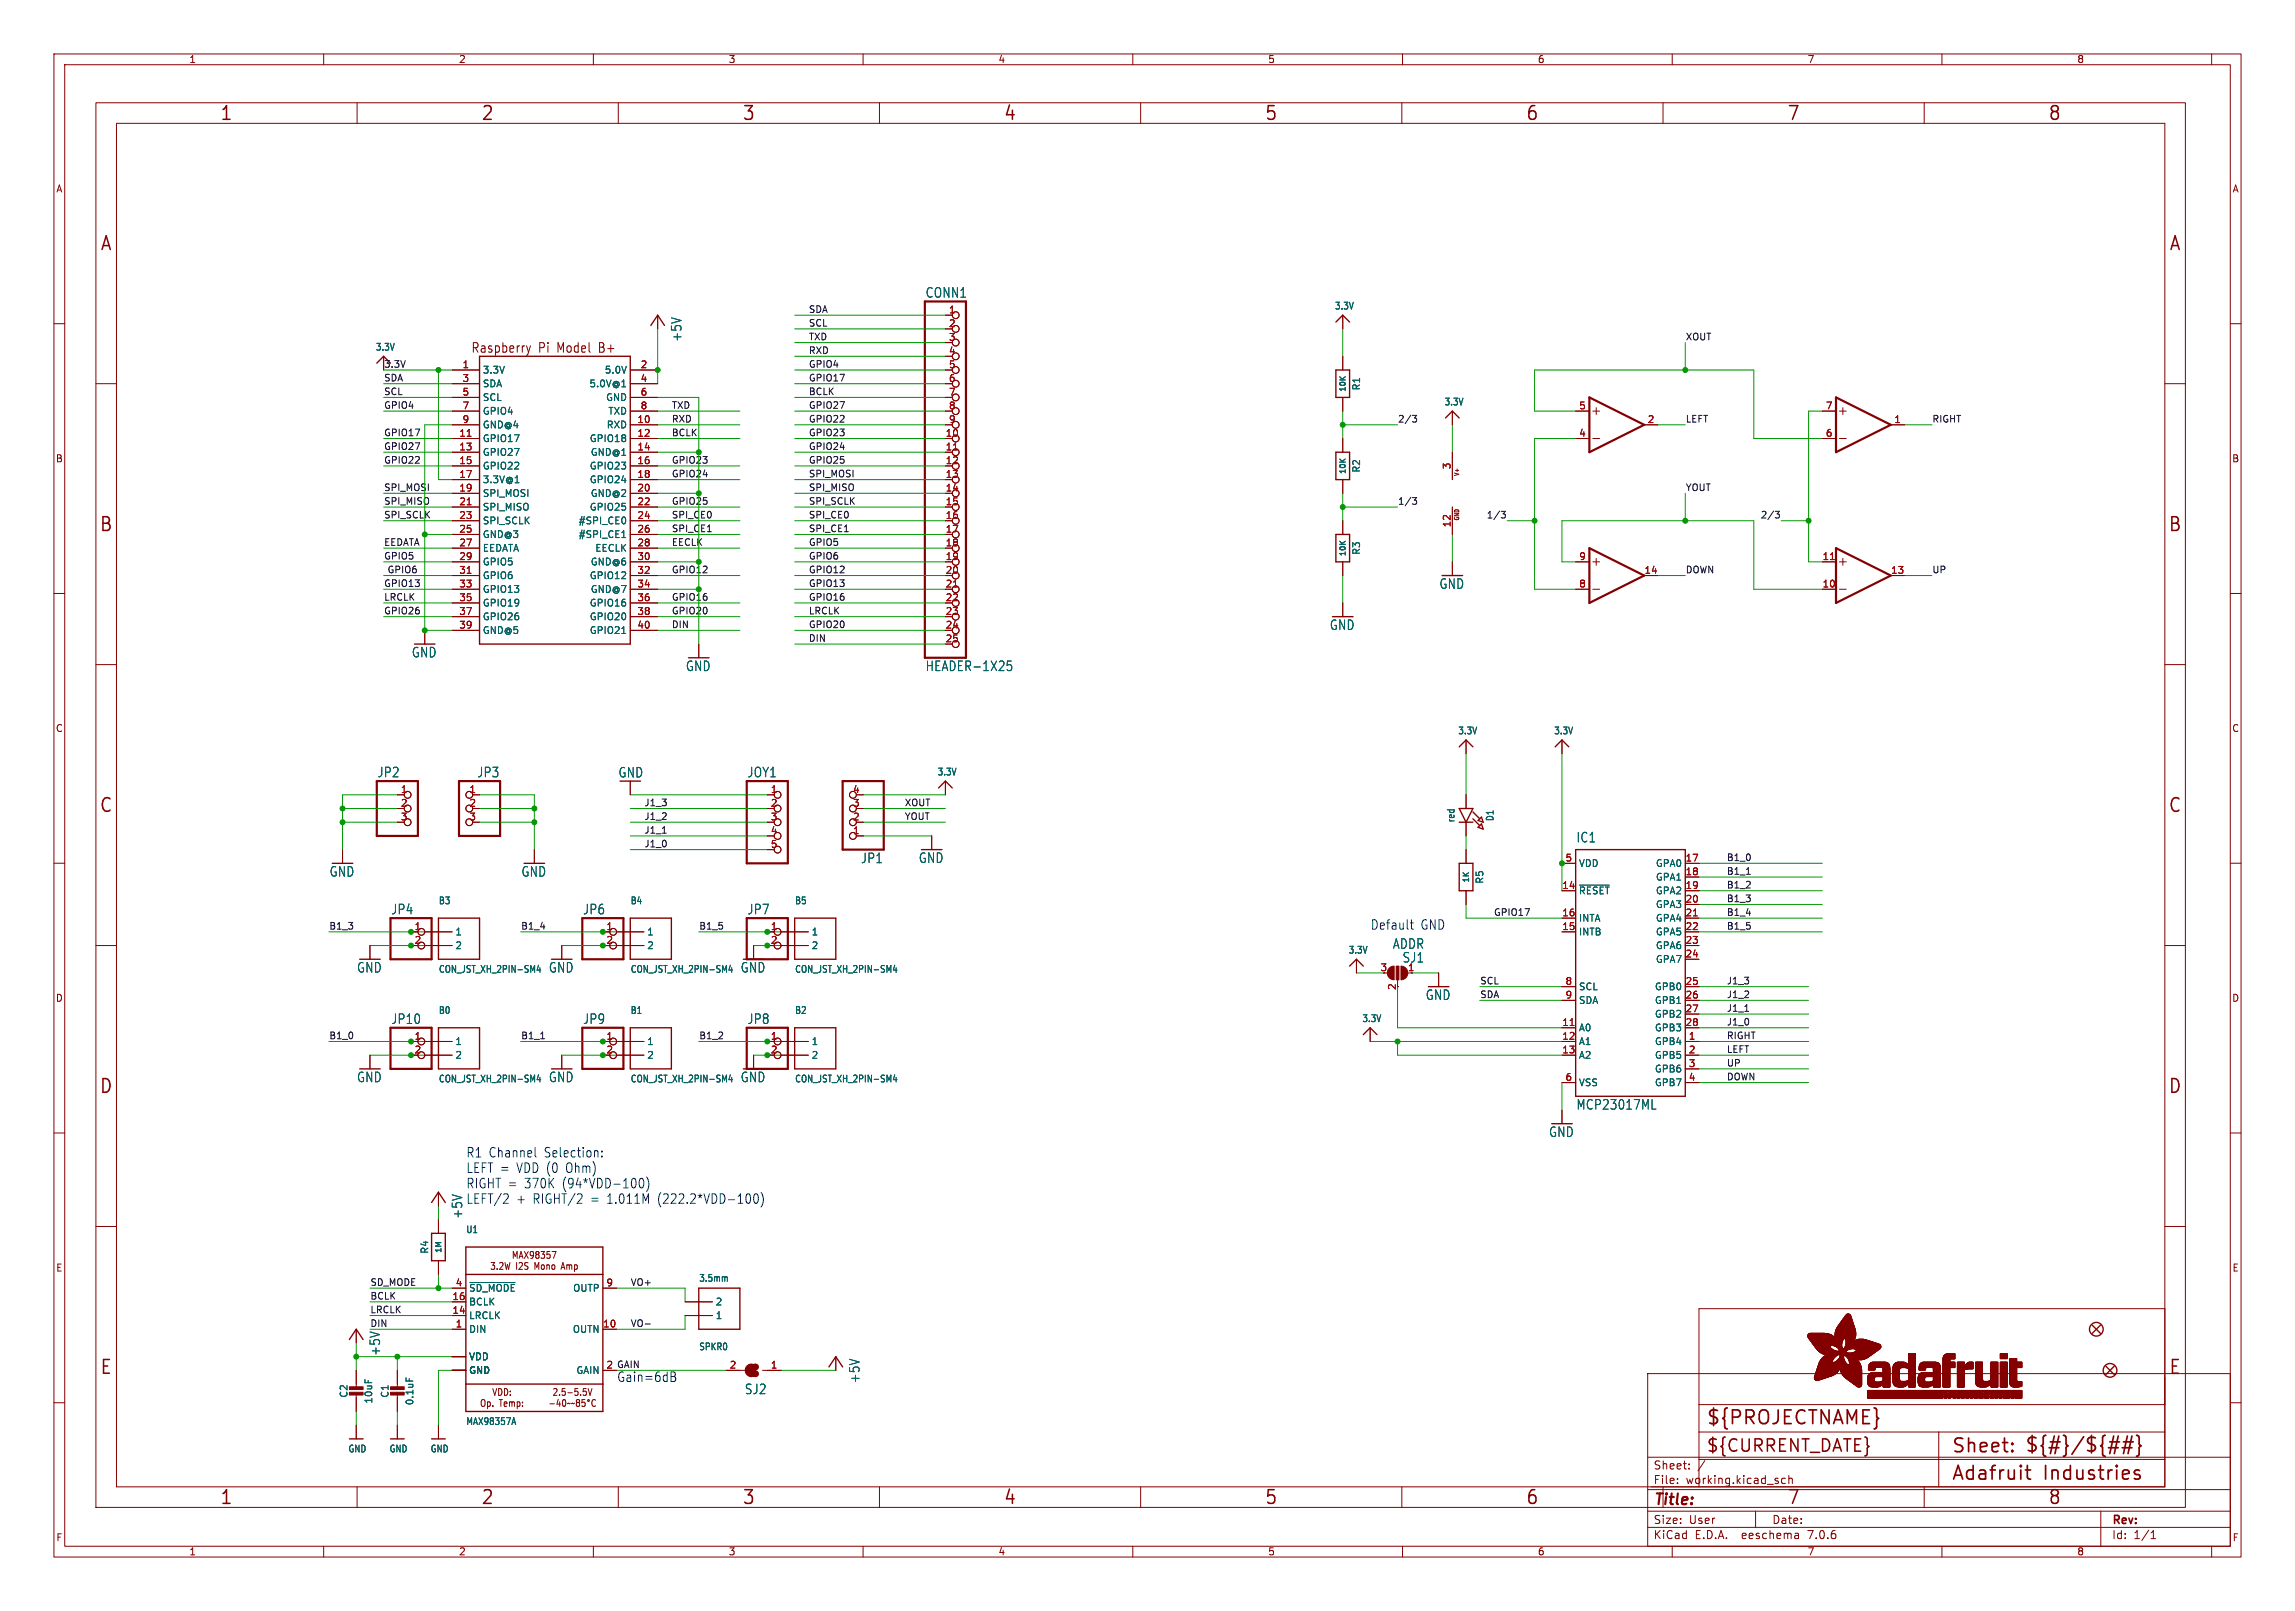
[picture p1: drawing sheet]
<svg xmlns="http://www.w3.org/2000/svg" width="425mm" height="299mm" viewBox="0 0 425 299" stroke-linecap="round" stroke-linejoin="round" font-family="sans-serif">
<defs><g id="words">
<g font-size="3.5" fill="#840000">
<text x="40.7" y="22.7">1</text>
<text x="89.1" y="22.7">2</text>
<text x="137.5" y="22.7">3</text>
<text x="186" y="22.7">4</text>
<text x="234.4" y="22.7">5</text>
<text x="282.8" y="22.7">6</text>
<text x="331.2" y="22.7">7</text>
<text x="379.6" y="22.7">8</text>
<text x="18.5" y="46.8">A</text>
<text x="402" y="46.8">A</text>
<text x="18.3" y="98.9">B</text>
<text x="401.9" y="98.9">B</text>
<text x="18.3" y="150.9">C</text>
<text x="401.9" y="150.9">C</text>
<text x="18.3" y="203">D</text>
<text x="401.9" y="203">D</text>
<text x="18.5" y="255.1">E</text>
<text x="402" y="255.1">E</text>
<text x="316.2" y="264.5">${PROJECTNAME}</text>
<text x="361.7" y="269.7">Sheet:</text>
<text x="375.3" y="269.5">${#}/${##}</text>
<text x="361.7" y="274.7">Adafruit</text>
<text x="378.8" y="274.7">Industries</text>
<text x="40.7" y="279.2">1</text>
<text x="89.1" y="279.2">2</text>
<text x="137.5" y="279.2">3</text>
<text x="186" y="279.2">4</text>
<text x="234.4" y="279.2">5</text>
<text x="282.8" y="279.2">6</text>
<text x="331.2" y="279.2">7</text>
<text x="379.6" y="279.2">8</text>
</g>
<text font-size="3.2" fill="#840000" x="316.2" y="269.5">${CURRENT_DATE}</text>
<text font-size="2.8" fill="#840000" x="306.5" y="279.5">Title:</text>
<g font-size="2.5" fill="#006464">
<text x="171.5" y="55.4">CONN1</text>
<text x="126.6" y="63.4" transform="rotate(-90 126.6 63.4)">+5V</text>
<text x="266.8" y="109.4">GND</text>
<text x="246.4" y="117">GND</text>
<text x="76.3" y="122.1">GND</text>
<text x="127.1" y="124.6">GND</text>
<text x="171.5" y="124.6">HEADER-1X25</text>
<text x="69.9" y="144.3">JP2</text>
<text x="88.4" y="144.3">JP3</text>
<text x="114.6" y="144.3">GND</text>
<text x="138.5" y="144.3">JOY1</text>
<text x="159.5" y="160.2">JP1</text>
<text x="170.2" y="160.2">GND</text>
<text x="292.2" y="156.4">IC1</text>
<text x="61" y="162.7">GND</text>
<text x="96.6" y="162.7">GND</text>
<text x="72.4" y="169.7">JP4</text>
<text x="108" y="169.7">JP6</text>
<text x="138.5" y="169.7">JP7</text>
<text x="258.1" y="176.1">ADDR</text>
<text x="259.9" y="178.6">SJ1</text>
<text x="66.1" y="180.5">GND</text>
<text x="101.7" y="180.5">GND</text>
<text x="137.2" y="180.5">GND</text>
<text x="264.2" y="185.6">GND</text>
<text x="72.4" y="190">JP10</text>
<text x="108" y="190">JP9</text>
<text x="138.5" y="190">JP8</text>
<text x="66.1" y="200.8">GND</text>
<text x="101.7" y="200.8">GND</text>
<text x="137.2" y="200.8">GND</text>
<text x="292.2" y="205.9">MCP23017ML</text>
<text x="287.1" y="211">GND</text>
<text x="85.9" y="226" transform="rotate(-90 85.9 226)">+5V</text>
<text x="70.7" y="251.4" transform="rotate(-90 70.7 251.4)">+5V</text>
<text x="159.6" y="256.5" transform="rotate(-90 159.6 256.5)">+5V</text>
<text x="138" y="258.6">SJ2</text>
</g>
<g font-size="2.5" fill="#840000">
<text x="87.3" y="65.6">Raspberry</text>
<text x="99.8" y="65.6">Pi</text>
<text x="103.5" y="65.6">Model</text>
<text x="111.4" y="65.6">B+</text>
</g>
<g font-size="2.5" fill="#0000c2">
<text x="254" y="172.5">Default</text>
<text x="263.4" y="172.5">GND</text>
<text x="86.4" y="214.7">R1 Channel</text>
<text x="101" y="214.7">Selection:</text>
<text x="86.4" y="217.5">LEFT =</text>
<text x="86.4" y="220.4">RIGHT =</text>
<text x="95.9" y="217.5">VDD (0</text>
<text x="97.3" y="220.4">370K</text>
<text x="104.5" y="220.4">(94*VDD-100)</text>
<text x="105.3" y="217.5">Ohm)</text>
<text x="86.4" y="223.3">LEFT/2</text>
<text x="95.7" y="223.3">+</text>
<text x="98.9" y="223.3">RIGHT/2</text>
<text x="109.7" y="223.3">=</text>
<text x="112.9" y="223.3">1.011M</text>
<text x="122.4" y="223.3">(222.2*VDD-100)</text>
<text x="114.3" y="256.3">Gain=6dB</text>
</g>
<g font-size="2.1" fill="#840000">
<text x="306.5" y="275.3">File:</text>
<text x="306.5" y="272.6">Sheet:</text>
<text x="312.5" y="275.3">working.kicad_sch</text>
<text x="306.5" y="285.5">KiCad</text>
<text x="306.5" y="282.7">Size:</text>
<text x="313.1" y="282.7">User</text>
<text x="314.2" y="285.5">E.D.A.</text>
<text x="323.1" y="285.5">eeschema</text>
<text x="328.4" y="282.7">Date:</text>
<text x="335.4" y="285.5">7.0.6</text>
<text x="391.4" y="282.9">Rev:</text>
<text x="391.4" y="285.5">Id:</text>
<text x="395.5" y="285.5">1/1</text>
</g>
<g font-size="1.8" fill="#840000">
<text x="35" y="11.9">1</text>
<text x="85" y="11.9">2</text>
<text x="135" y="11.9">3</text>
<text x="185" y="11.9">4</text>
<text x="235" y="11.9">5</text>
<text x="285" y="11.9">6</text>
<text x="335" y="11.9">7</text>
<text x="385" y="11.9">8</text>
<text x="10.3" y="35.9">A</text>
<text x="413.8" y="35.9">A</text>
<text x="10.3" y="85.9">B</text>
<text x="413.7" y="85.9">B</text>
<text x="10.3" y="135.9">C</text>
<text x="413.7" y="135.9">C</text>
<text x="10.3" y="185.9">D</text>
<text x="413.7" y="185.9">D</text>
<text x="10.3" y="235.9">E</text>
<text x="100.3" y="234.5">I2S</text>
<text x="103.9" y="234.5">Mono</text>
<text x="413.8" y="235.9">E</text>
<text x="112.3" y="253.7">2 GAIN</text>
<text x="94.8" y="259.9">Temp:</text>
<text x="10.3" y="285.9">F</text>
<text x="413.8" y="285.9">F</text>
<text x="35" y="288.5">1</text>
<text x="85" y="288.5">2</text>
<text x="135" y="288.5">3</text>
<text x="185" y="288.5">4</text>
<text x="235" y="288.5">5</text>
<text x="285" y="288.5">6</text>
<text x="335" y="288.5">7</text>
<text x="385" y="288.5">8</text>
</g>
<g font-size="1.8" fill="#a90000">
<text x="175.8" y="58.2">1</text>
<text x="175.8" y="60.7">2</text>
<text x="175.8" y="63.2">3</text>
<text x="175.8" y="65.8">4</text>
<text x="85.7" y="68.3">1</text>
<text x="85.7" y="70.9">3</text>
<text x="118.7" y="68.3">2</text>
<text x="118.7" y="70.9">4</text>
<text x="175.8" y="68.3">5</text>
<text x="175.8" y="70.9">6</text>
<text x="85.7" y="73.4">5</text>
<text x="85.7" y="75.9">7</text>
<text x="118.7" y="73.4">6</text>
<text x="118.7" y="75.9">8</text>
<text x="175.8" y="73.4">7</text>
<text x="175.8" y="75.9">8</text>
<text x="292.7" y="75.9">5</text>
<text x="338.4" y="75.9">7</text>
<text x="85" y="81">11</text>
<text x="85" y="83.6">13</text>
<text x="85.7" y="78.5">9</text>
<text x="118.1" y="78.5">10</text>
<text x="118.1" y="81">12</text>
<text x="118.1" y="83.6">14</text>
<text x="175.2" y="81">10</text>
<text x="175.2" y="83.6">11</text>
<text x="175.8" y="78.5">9</text>
<text x="292.7" y="81">4</text>
<text x="305.4" y="78.5">2</text>
<text x="338.4" y="81">6</text>
<text x="351.1" y="78.5">1</text>
<text x="85" y="86.1">15</text>
<text x="85" y="88.6">17</text>
<text x="118.1" y="86.1">16</text>
<text x="118.1" y="88.6">18</text>
<text x="175.2" y="86.1">12</text>
<text x="175.2" y="88.6">13</text>
<text x="269" y="87.1" transform="rotate(-90 269 87.1)">3</text>
<text x="85" y="91.2">19</text>
<text x="85" y="93.7">21</text>
<text x="118.1" y="91.2">20</text>
<text x="118.1" y="93.7">22</text>
<text x="175.2" y="91.2">14</text>
<text x="175.2" y="93.7">15</text>
<text x="85" y="96.3">23</text>
<text x="85" y="98.8">25</text>
<text x="85" y="101.3">27</text>
<text x="118.1" y="96.3">24</text>
<text x="118.1" y="98.8">26</text>
<text x="118.1" y="101.3">28</text>
<text x="175.2" y="96.3">16</text>
<text x="175.2" y="98.8">17</text>
<text x="175.2" y="101.3">18</text>
<text x="269" y="97.8" transform="rotate(-90 269 97.8)">12</text>
<text x="85" y="103.9">29</text>
<text x="85" y="106.4">31</text>
<text x="118.1" y="103.9">30</text>
<text x="118.1" y="106.4">32</text>
<text x="175.2" y="103.9">19</text>
<text x="175.2" y="106.4">20</text>
<text x="292.7" y="103.9">9</text>
<text x="304.8" y="106.4">14</text>
<text x="337.8" y="103.9">11</text>
<text x="350.5" y="106.4">13</text>
<text x="85" y="109">33</text>
<text x="85" y="111.5">35</text>
<text x="118.1" y="109">34</text>
<text x="118.1" y="111.5">36</text>
<text x="175.2" y="109">21</text>
<text x="175.2" y="111.5">22</text>
<text x="292.7" y="109">8</text>
<text x="337.8" y="109">10</text>
<text x="85" y="114">37</text>
<text x="85" y="116.6">39</text>
<text x="118.1" y="114">38</text>
<text x="118.1" y="116.6">40</text>
<text x="175.2" y="114">23</text>
<text x="175.2" y="116.6">24</text>
<text x="175.2" y="119.1">25</text>
<text x="74.2" y="147.1">1</text>
<text x="74.2" y="149.6">2</text>
<text x="86.9" y="147.1">1</text>
<text x="86.9" y="149.6">2</text>
<text x="142.8" y="147.1">1</text>
<text x="142.8" y="149.6">2</text>
<text x="158" y="149.6">3</text>
<text x="158" y="147.1">4</text>
<text x="74.2" y="152.1">3</text>
<text x="86.9" y="152.1">3</text>
<text x="142.8" y="152.1">3</text>
<text x="142.8" y="154.7">4</text>
<text x="158" y="154.7">1</text>
<text x="158" y="152.1">2</text>
<text x="142.8" y="157.2">5</text>
<text x="290.1" y="159.8">5</text>
<text x="312.4" y="159.8">17</text>
<text x="289.5" y="164.8">14</text>
<text x="312.4" y="162.3">18</text>
<text x="312.4" y="164.8">19</text>
<text x="312.4" y="167.4">20</text>
<text x="76.8" y="172.5">1</text>
<text x="112.3" y="172.5">1</text>
<text x="142.8" y="172.5">1</text>
<text x="289.5" y="172.5">15</text>
<text x="289.5" y="169.9">16</text>
<text x="312.4" y="169.9">21</text>
<text x="312.4" y="172.5">22</text>
<text x="76.8" y="175">2</text>
<text x="112.3" y="175">2</text>
<text x="142.8" y="175">2</text>
<text x="312.4" y="175">23</text>
<text x="312.4" y="177.5">24</text>
<text x="255.8" y="180.1">3</text>
<text x="258.8" y="183.6" transform="rotate(-90 258.8 183.6)">2</text>
<text x="260.9" y="180.1">1</text>
<text x="290.1" y="182.6">8</text>
<text x="290.1" y="185.2">9</text>
<text x="312.4" y="182.6">25</text>
<text x="312.4" y="185.2">26</text>
<text x="289.5" y="190.2">11</text>
<text x="312.4" y="187.7">27</text>
<text x="312.4" y="190.2">28</text>
<text x="76.8" y="192.8">1</text>
<text x="76.8" y="195.3">2</text>
<text x="112.3" y="192.8">1</text>
<text x="112.3" y="195.3">2</text>
<text x="142.8" y="192.8">1</text>
<text x="142.8" y="195.3">2</text>
<text x="289.5" y="192.8">12</text>
<text x="289.5" y="195.3">13</text>
<text x="313" y="192.8">1</text>
<text x="313" y="195.3">2</text>
<text x="313" y="197.9">3</text>
<text x="290.1" y="200.4">6</text>
<text x="313" y="200.4">4</text>
<text x="84.4" y="238.5">4</text>
<text x="112.3" y="238.5">9</text>
<text x="83.8" y="243.6">14</text>
<text x="83.8" y="241">16</text>
<text x="84.4" y="246.1">1</text>
<text x="111.7" y="246.1">10</text>
<text x="112.3" y="253.7">2</text>
<text x="135.2" y="253.7">2</text>
<text x="142.8" y="253.7">1</text>
</g>
<g font-size="1.8" fill="#006464">
<text x="247.4" y="57.6">3.3V</text>
<text x="69.6" y="65.2">3.3V</text>
<text x="89.4" y="69.4">3.3V</text>
<text x="89.4" y="72">SDA</text>
<text x="109.2" y="72">5.0V@1</text>
<text x="112" y="69.4">5.0V</text>
<text x="89.4" y="74.5">SCL</text>
<text x="89.4" y="77.1">GPIO4</text>
<text x="112.3" y="74.5">GND</text>
<text x="112.7" y="77.1">TXD</text>
<text x="252.3" y="72.5" transform="rotate(-90 252.3 72.5)">R1</text>
<text x="267.7" y="75.4">3.3V</text>
<text x="89.4" y="82.1">GPIO17</text>
<text x="89.4" y="79.6">GND@4</text>
<text x="109.2" y="82.1">GPIO18</text>
<text x="112.4" y="79.6">RXD</text>
<text x="89.4" y="84.7">GPIO27</text>
<text x="89.4" y="87.2">GPIO22</text>
<text x="89.4" y="89.8">3.3V@1</text>
<text x="109.2" y="87.2">GPIO23</text>
<text x="109.2" y="89.8">GPIO24</text>
<text x="109.4" y="84.7">GND@1</text>
<text x="252.3" y="87.7" transform="rotate(-90 252.3 87.7)">R2</text>
<text x="89.4" y="92.3">SPI_MOSI</text>
<text x="89.4" y="94.8">SPI_MISO</text>
<text x="109.2" y="94.8">GPIO25</text>
<text x="109.4" y="92.3">GND@2</text>
<text x="89.4" y="97.4">SPI_SCLK</text>
<text x="89.4" y="99.9">GND@3</text>
<text x="107.2" y="97.4">#SPI_CE0</text>
<text x="107.2" y="99.9">#SPI_CE1</text>
<text x="89.4" y="102.5">EEDATA</text>
<text x="89.4" y="105">GPIO5</text>
<text x="89.4" y="107.5">GPIO6</text>
<text x="109.2" y="107.5">GPIO12</text>
<text x="109.4" y="105">GND@6</text>
<text x="110.3" y="102.5">EECLK</text>
<text x="252.3" y="102.9" transform="rotate(-90 252.3 102.9)">R3</text>
<text x="89.4" y="110.1">GPIO13</text>
<text x="89.4" y="112.6">GPIO19</text>
<text x="109.2" y="112.6">GPIO16</text>
<text x="109.4" y="110.1">GND@7</text>
<text x="89.4" y="115.2">GPIO26</text>
<text x="89.4" y="117.7">GND@5</text>
<text x="109.2" y="115.2">GPIO20</text>
<text x="109.2" y="117.7">GPIO21</text>
<text x="270.2" y="136.3">3.3V</text>
<text x="288" y="136.3">3.3V</text>
<text x="173.7" y="143.9">3.3V</text>
<text x="269.8" y="152.5" transform="rotate(-90 269.8 152.5)">red</text>
<text x="277.1" y="152.3" transform="rotate(-90 277.1 152.3)">D1</text>
<text x="292.6" y="160.9">VDD</text>
<text x="306.9" y="160.9">GPA0</text>
<text x="81.3" y="167.8">B3</text>
<text x="116.8" y="167.8">B4</text>
<text x="147.3" y="167.8">B5</text>
<text x="275.2" y="163.9" transform="rotate(-90 275.2 163.9)">R5</text>
<text x="292.6" y="166">~{RESET}</text>
<text x="306.9" y="163.4">GPA1</text>
<text x="306.9" y="166">GPA2</text>
<text x="84.3" y="173.6">1</text>
<text x="119.9" y="173.6">1</text>
<text x="150.4" y="173.6">1</text>
<text x="292.6" y="173.6">INTB</text>
<text x="292.6" y="171">INTA</text>
<text x="306.9" y="168.5">GPA3</text>
<text x="306.9" y="171">GPA4</text>
<text x="306.9" y="173.6">GPA5</text>
<text x="84.3" y="176.1">2</text>
<text x="119.9" y="176.1">2</text>
<text x="150.4" y="176.1">2</text>
<text x="249.9" y="177">3.3V</text>
<text x="306.9" y="176.1">GPA6</text>
<text x="306.9" y="178.7">GPA7</text>
<text x="81.3" y="180.5">CON_JST_XH_2PIN-SM4</text>
<text x="116.8" y="180.5">CON_JST_XH_2PIN-SM4</text>
<text x="147.3" y="180.5">CON_JST_XH_2PIN-SM4</text>
<text x="292.6" y="183.7">SCL</text>
<text x="306.7" y="183.7">GPB0</text>
<text x="81.3" y="188.1">B0</text>
<text x="116.8" y="188.1">B1</text>
<text x="147.3" y="188.1">B2</text>
<text x="252.4" y="189.7">3.3V</text>
<text x="292.6" y="191.4">A0</text>
<text x="292.6" y="186.3">SDA</text>
<text x="306.7" y="186.3">GPB1</text>
<text x="306.7" y="188.8">GPB2</text>
<text x="306.7" y="191.4">GPB3</text>
<text x="84.3" y="193.9">1</text>
<text x="84.3" y="196.4">2</text>
<text x="119.9" y="193.9">1</text>
<text x="119.9" y="196.4">2</text>
<text x="150.4" y="193.9">1</text>
<text x="150.4" y="196.4">2</text>
<text x="292.6" y="193.9">A1</text>
<text x="292.6" y="196.4">A2</text>
<text x="306.7" y="193.9">GPB4</text>
<text x="306.7" y="196.4">GPB5</text>
<text x="81.3" y="200.8">CON_JST_XH_2PIN-SM4</text>
<text x="116.8" y="200.8">CON_JST_XH_2PIN-SM4</text>
<text x="147.3" y="200.8">CON_JST_XH_2PIN-SM4</text>
<text x="292.6" y="201.5">VSS</text>
<text x="306.7" y="199">GPB6</text>
<text x="306.7" y="201.5">GPB7</text>
<text x="79.6" y="232.5" transform="rotate(-90 79.6 232.5)">R4</text>
<text x="86.3" y="228.8">U1</text>
<text x="86.9" y="239.6">~{SD_MODE}</text>
<text x="106.2" y="239.6">OUTP</text>
<text x="129.5" y="237.8">3.5mm</text>
<text x="86.9" y="244.7">LRCLK</text>
<text x="86.9" y="242.2">BCLK</text>
<text x="132.6" y="244.7">1</text>
<text x="132.6" y="242.2">2</text>
<text x="86.9" y="247.2">DIN</text>
<text x="106.1" y="247.2">OUTN</text>
<text x="129.5" y="250.5">SPKR0</text>
<text x="86.9" y="254.9">GND</text>
<text x="86.9" y="252.3">VDD</text>
<text x="106.8" y="254.9">GAIN</text>
<text x="64.6" y="259.2" transform="rotate(-90 64.6 259.2)">C2</text>
<text x="69.2" y="260.3" transform="rotate(-90 69.2 260.3)">10uF</text>
<text x="72.2" y="259.2" transform="rotate(-90 72.2 259.2)">C1</text>
<text x="76.8" y="260.6" transform="rotate(-90 76.8 260.6)">0.1uF</text>
<text x="64.5" y="269.4">GND</text>
<text x="72.1" y="269.4">GND</text>
<text x="79.7" y="269.4">GND</text>
<text x="86.3" y="264.3">MAX98357A</text>
</g>
<g font-size="1.7" fill="#0f0f0f">
<text x="149.9" y="58.1">SDA</text>
<text x="149.9" y="65.7">RXD</text>
<text x="149.9" y="63.2">TXD</text>
<text x="149.9" y="60.6">SCL</text>
<text x="312.4" y="63.2">XOUT</text>
<text x="71.1" y="68.2">3.3V</text>
<text x="71.1" y="70.8">SDA</text>
<text x="149.9" y="68.2">GPIO4</text>
<text x="149.9" y="70.8">GPIO17</text>
<text x="71.1" y="73.3">SCL</text>
<text x="71.1" y="75.9">GPIO4</text>
<text x="124.5" y="75.9">TXD</text>
<text x="149.9" y="73.3">BCLK</text>
<text x="149.9" y="75.9">GPIO27</text>
<text x="71.1" y="83.5">GPIO27</text>
<text x="71.1" y="80.9">GPIO17</text>
<text x="124.5" y="78.4">RXD</text>
<text x="124.5" y="80.9">BCLK</text>
<text x="149.9" y="80.9">GPIO23</text>
<text x="149.9" y="83.5">GPIO24</text>
<text x="149.9" y="78.4">GPIO22</text>
<text x="259.1" y="78.4">2/3</text>
<text x="312.4" y="78.4">LEFT</text>
<text x="358.1" y="78.4">RIGHT</text>
<text x="71.1" y="86">GPIO22</text>
<text x="124.5" y="88.6">GPIO24</text>
<text x="124.5" y="86">GPIO23</text>
<text x="149.9" y="88.6">SPI_MOSI</text>
<text x="149.9" y="86">GPIO25</text>
<text x="71.1" y="91.1">SPI_MOSI</text>
<text x="71.1" y="93.6">SPI_MISO</text>
<text x="124.5" y="93.6">GPIO25</text>
<text x="149.9" y="91.1">SPI_MISO</text>
<text x="149.9" y="93.6">SPI_SCLK</text>
<text x="259.1" y="93.6">1/3</text>
<text x="312.4" y="91.1">YOUT</text>
<text x="71.1" y="96.2">SPI_SCLK</text>
<text x="71.1" y="101.3">EEDATA</text>
<text x="124.5" y="96.2">SPI_CE0</text>
<text x="124.5" y="101.3">EECLK</text>
<text x="124.5" y="98.7">SPI_CE1</text>
<text x="149.9" y="98.7">SPI_CE1</text>
<text x="149.9" y="96.2">SPI_CE0</text>
<text x="149.9" y="101.3">GPIO5</text>
<text x="275.5" y="96.2">1/3</text>
<text x="326.3" y="96.2">2/3</text>
<text x="71.1" y="103.8">GPIO5</text>
<text x="71.8" y="106.3">GPIO6</text>
<text x="124.5" y="106.3">GPIO12</text>
<text x="149.9" y="106.3">GPIO12</text>
<text x="149.9" y="103.8">GPIO6</text>
<text x="312.4" y="106.3">DOWN</text>
<text x="358.1" y="106.3">UP</text>
<text x="71.1" y="108.9">GPIO13</text>
<text x="71.1" y="111.4">LRCLK</text>
<text x="71.1" y="114">GPIO26</text>
<text x="124.5" y="114">GPIO20</text>
<text x="124.5" y="111.4">GPIO16</text>
<text x="149.9" y="114">LRCLK</text>
<text x="149.9" y="108.9">GPIO13</text>
<text x="149.9" y="111.4">GPIO16</text>
<text x="124.5" y="116.5">DIN</text>
<text x="149.9" y="116.5">GPIO20</text>
<text x="149.9" y="119">DIN</text>
<text x="119.4" y="149.5">J1_3</text>
<text x="167.6" y="149.5">XOUT</text>
<text x="119.4" y="152.1">J1_2</text>
<text x="119.4" y="154.6">J1_1</text>
<text x="167.6" y="152.1">YOUT</text>
<text x="119.4" y="157.1">J1_0</text>
<text x="320" y="159.7">B1_0</text>
<text x="320" y="167.3">B1_3</text>
<text x="320" y="164.8">B1_2</text>
<text x="320" y="162.2">B1_1</text>
<text x="61" y="172.4">B1_3</text>
<text x="96.5" y="172.4">B1_4</text>
<text x="129.5" y="172.4">B1_5</text>
<text x="276.9" y="169.8">GPIO17</text>
<text x="320" y="169.8">B1_4</text>
<text x="320" y="172.4">B1_5</text>
<text x="274.3" y="182.5">SCL</text>
<text x="274.3" y="185.1">SDA</text>
<text x="320" y="182.5">J1_3</text>
<text x="320" y="185.1">J1_2</text>
<text x="320" y="187.6">J1_1</text>
<text x="320" y="190.2">J1_0</text>
<text x="61" y="192.7">B1_0</text>
<text x="96.5" y="192.7">B1_1</text>
<text x="129.5" y="192.7">B1_2</text>
<text x="320" y="192.7">RIGHT</text>
<text x="320" y="197.8">UP</text>
<text x="320" y="195.2">LEFT</text>
<text x="320" y="200.3">DOWN</text>
<text x="68.6" y="238.4">SD_MODE</text>
<text x="116.8" y="238.4">VO+</text>
<text x="68.6" y="241">BCLK</text>
<text x="68.6" y="243.5">LRCLK</text>
<text x="68.6" y="246">DIN</text>
<text x="116.8" y="246">VO-</text>
</g>
<g font-size="1.4" fill="#006464">
<text x="249.7" y="72.8" transform="rotate(-90 249.7 72.8)">10K</text>
<text x="249.7" y="88" transform="rotate(-90 249.7 88)">10K</text>
<text x="249.7" y="103.3" transform="rotate(-90 249.7 103.3)">10K</text>
<text x="272.6" y="163.8" transform="rotate(-90 272.6 163.8)">1K</text>
<text x="82.1" y="232.4" transform="rotate(-90 82.1 232.4)">1M</text>
</g>
<g font-size="1.1" fill="#840000">
<text x="270.7" y="88.4" transform="rotate(-90 270.7 88.4)">V+</text>
<text x="270.7" y="96.6" transform="rotate(-90 270.7 96.6)">GND</text>
</g>
</g></defs>
<g fill="none" stroke="#840000" stroke-width=".19">
<path d="M10 10h405.5v278.6h-405.5zM12 12h401.5v274.6h-401.5zM17.8 19.1h387.3v260.3h-387.3zM60 10v2M66.2 19.1v3.8M110 10v2M114.6 19.1v3.8M160 10v2M163 19.1v3.8M210 10v2M211.5 19.1v3.8M259.9 19.1v3.8"/>
<path d="M260 10v2M308.3 19.1v3.8M310 10v2M356.7 19.1v3.8M360 10v2M410 10v2M21.6 22.9h379.7v252.7h-379.7zM10 60h2M121.9 58.4v2.6M175.3 58.4h1.2M248.9 58.4v2.6M413.5 60h2"/>
<path d="M17.8 71.1h3.8M71.1 66v2.6M83.8 76.2h5.1M83.8 78.7h5.1M83.8 71.1h5.1M83.8 68.6h5.1M83.8 73.7h5.1M97.6 64.1l.4 1.2M98 65.3l-.2 .5M98.3 64.1l-.3 1.2M116.8 76.2h5.1M116.8 78.7h5.1"/>
<path d="M116.8 71.1h5.1M116.8 68.6h5.1M116.8 73.7h5.1M175.3 76.2h1.2M175.3 78.7h1.2M175.3 71.1h1.2M175.3 63.5h1.2M175.3 68.6h1.2M175.3 73.7h1.2M248.9 66v2.6M248.9 73.7v2.5M269.2 76.2v2.5"/>
<path d="M292.1 76.2h2.5M295.3 76.2h1.2M295.9 75.6v1.2M304.8 78.7h2.5M337.8 76.2h2.6M341 76.2h1.3M341.6 75.6v1.2M350.5 78.7h2.6M401.3 71.1h3.8M83.8 81.3h5.1M83.8 83.8h5.1M83.8 86.4h5.1"/>
<path d="M83.8 88.9h5.1M83.8 91.4h5.1M83.8 94h5.1M83.8 96.5h5.1M83.8 99.1h5.1M116.8 81.3h5.1M116.8 83.8h5.1M116.8 86.4h5.1M116.8 88.9h5.1M116.8 91.4h5.1M116.8 94h5.1M116.8 96.5h5.1"/>
<path d="M116.8 99.1h5.1M248.9 81.3v2.5M248.9 88.9v2.5M248.9 96.5v2.6M269.2 83.8v5.1M269.2 94v5.1M292.1 81.3h2.5M295.3 81.3h1.2M337.8 81.3h2.6M341 81.3h1.3M10 110h2M78.7 116.8v2.6"/>
<path d="M83.8 109.2h5.1M83.8 104.1h5.1M83.8 106.7h5.1M83.8 101.6h5.1M83.8 111.8h5.1M83.8 114.3h5.1M83.8 116.8h5.1M116.8 109.2h5.1M116.8 104.1h5.1M116.8 106.7h5.1M116.8 101.6h5.1M116.8 111.8h5.1"/>
<path d="M116.8 114.3h5.1M116.8 116.8h5.1M129.5 119.4v2.5M248.9 104.1v2.6M248.9 111.8v2.5M269.2 104.1v2.6M292.1 109.2h2.5M292.1 104.1h2.5M295.3 109.2h1.2M295.3 104.1h1.2M295.9 103.5v1.3M304.8 106.7h2.5"/>
<path d="M337.8 109.2h2.6M337.8 104.1h2.6M341 109.2h1.3M341 104.1h1.3M341.6 103.5v1.3M350.5 106.7h2.6M413.5 110h2M17.8 123.2h3.8M271.8 137.2v2.5M289.6 137.2v2.5M401.3 123.2h3.8M10 160h2"/>
<path d="M63.5 157.5v2.5M73.7 147.3h1.2M73.7 152.4h1.2M87.6 147.3h1.3M87.6 152.4h1.3M87.6 149.9h1.3M99.1 157.5v2.5M116.8 144.8v2.5M142.2 147.3h1.3M142.2 152.4h1.3M142.2 157.5h1.3M158.7 147.3h1.3"/>
<path d="M158.7 152.4h1.3M158.7 149.9h1.3M158.7 154.9h1.3M172.7 154.9v2.6M175.3 144.8v2.5M271.8 147.3v2.6M271.8 152.4v2.5M271.8 157.5v2.5M413.5 160h2M17.8 175.3h3.8M68.6 175.3v2.5M76.2 172.7h1.3"/>
<path d="M78.7 172.7h5.1M78.7 175.3h5.1M104.1 175.3v2.5M111.8 172.7h1.2M114.3 172.7h5.1M114.3 175.3h5.1M139.7 175.3v2.5M142.2 172.7h1.3M144.8 172.7h5.1M144.8 175.3h5.1M251.5 177.8v2.5M271.8 165.1v2.5"/>
<path d="M289.6 172.7h2.5M289.6 165.1h2.5M289.6 170.2h2.5M289.6 160h2.5M312.4 172.7h2.6M312.4 175.3h2.6M312.4 165.1h2.6M312.4 170.2h2.6M312.4 160h2.6M312.4 162.6h2.6M312.4 167.6h2.6M312.4 177.8h2.6"/>
<path d="M401.3 175.3h3.8M68.6 195.6v2.5M76.2 193h1.3M78.7 193h5.1M78.7 195.6h5.1M104.1 195.6v2.5M111.8 193h1.2M114.3 193h5.1M114.3 195.6h5.1M139.7 195.6v2.5M142.2 193h1.3M144.8 193h5.1"/>
<path d="M144.8 195.6h5.1M254 190.5v2.5M256.5 180.3h.9M259.1 180.7v2.2M266.7 180.3v2.6M289.6 193h2.5M289.6 195.6h2.5M289.6 190.5h2.5M289.6 182.9h2.5M289.6 185.4h2.5M312.4 193h2.6M312.4 195.6h2.6"/>
<path d="M312.4 190.5h2.6M312.4 182.9h2.6M312.4 185.4h2.6M312.4 188h2.6M312.4 198.1h2.6M10 210h2M289.6 205.7v2.6M289.6 200.7h2.5M312.4 200.7h2.6M413.5 210h2M17.8 227.3h3.8M81.3 221v2.5"/>
<path d="M81.3 226.1v2.5M81.3 233.7v2.5M83.8 238.8h2.6M91 234h.7l-.4 .5 .4 .1v.6l-.2 .1-.5-.1M92.2 235.2v.1M92.6 234.1l.4-.1 .3 .4-.7 .9h.7M93.6 234l.3 1.3 .2-.9 .2 .9 .2-1.3M95.2 233.2v-1.2l.3 .9 .4-.9v1.2M95.8 234v1.3M96.2 233.2l.4-1.2 .4 1.2M96.2 234.1l.4-.1 .2 .4-.6 .9h.6M96.3 232.9h.5"/>
<path d="M97.2 232l.7 1.2M97.9 234.1l-.4-.1-.2 .1v.4l.5 .2 .1 .3-.2 .3-.4-.1M97.9 232l-.7 1.2M98.9 232.5l-.2 .3-.3-.1-.1-.6 .4-.1 .2 .2v.7l-.2 .3h-.3M99.2 235.3v-1.3l.3 .9 .4-.9v1.3M99.5 232.5l-.2 .3 .1 .3 .1 .1h.3M99.5 232.5l-.2-.2 .2-.3h.2l.2 .2-.2 .3M99.5 232.5h.2M99.7 232.5l.2 .1M100.3 232h.7l-.4 .5h.3l.1 .2M100.4 235.2l.2 .1 .3-.1M101.4 234.4v.9"/>
<path d="M101.8 234.6v.7M101.9 232h-.5v.6l.4-.1 .2 .2M102.3 232h.8l-.5 1.2M102.3 235.2l.2 .1 .3-.1M104 235.3l.4-1.3 .3 1.3M105.1 234.4v.9M105.5 234.6v.7M106 234.6v.7M106.5 234.4v1.3M107 235.2l-.2 .1-.3-.1M111.8 238.8h2.5M401.3 227.3h3.8"/>
<path d="M10 260h2M66 246.4v2.5M66 254v3.3M66 258.3v3.3M73.7 254v3.3M73.7 258.3v3.3M83.8 246.4h2.6M83.8 254h2.6M83.8 243.8h2.6M83.8 241.3h2.6M83.8 251.5h2.6M89.4 259.5l.3-.1 .2 .2v.7l-.2 .4-.4-.2-.1-.7z"/>
<path d="M90.4 259.9l.3-.1 .2 .3-.1 .5h-.4M90.4 259.8v1.3M91.4 257.4l.3 1.2 .4-1.2M92.4 257.4a.64 .64 0 0 1 .7 .6 .64 .64 0 0 1-.7 .6zM92.5 259.4h.7M92.8 259.4v1.3M93.5 257.4a.64 .64 0 0 1 .6 .6 .64 .64 0 0 1-.6 .6zM94.6 257.9v.1M95.9 259.8v1.3M102.6 257.5l.5-.1 .2 .3-.7 .9h.7M103.5 259.4l-.3 .9h.7M103.7 258.5v.1"/>
<path d="M103.8 259.8v.9M104.4 259.5l.1-.1a.72 .72 0 0 1 0 1.3 .94 .94 0 0 1-.1-1.2zM104.8 257.4h-.6v.6l.1-.1h.4l.1 .6-.2 .1-.4-.1M105.3 258.2h.8M107 260l-.2-.3 .2-.3 .3 .1 .2 .2-.3 .3M107 260l-.2 .2v.2l.2 .3 .3-.1 .2-.2v-.2l-.3-.2M107 260h.2M107.1 257.4h-.5v.6l.1-.1h.4v.6l-.1 .1-.4-.1M107.6 258.5v.1M108.4 259.4h-.5v.6l.1-.1 .4 .1v.6l-.1 .1-.4-.1M108.7 257.4h-.6v.6l.1-.1h.4l.1 .6-.2 .1-.4-.1M109 257.4l.4 1.2 .3-1.2"/>
<path d="M110.4 259.5h-.1a.62 .62 0 0 0-.6 .5 .62 .62 0 0 0 .4 .7l.3-.1M111.8 246.4h2.5M127 243.8h5.1M127 241.3h5.1M134.6 254h3.4M141.4 254h3.4M154.9 251.5v2.5M305.5 254.6h108v32h-108zM401.3 242.6h-86.3v33M413.5 260h2M66 264.2v2.5M66.2 275.6v3.8"/>
<path d="M73.7 264.2v2.5M81.3 264.2v2.5M91.4 260.6v.1M93.5 260.3l.5-.2-.1-.2-.3-.1-.1 .2v.6h.4M102 260.2h.8M105.7 260.1l-.5 .1M106.5 260.1l-.5 .1M114.6 275.6v3.8M163 275.6v3.8M211.5 275.6v3.8M259.9 275.6v3.8M305.5 276.1h108"/>
<path d="M305.5 270.1h108M308.3 275.6v3.8M311 274.8v.2M311 274.1v.1M313.1 272.1v.2M313.1 271.4v.1M315 265.4h86.3M315 260.4h86.3M315 270.5h86.3M316 270.7l-1.2 1.9M331 274.1l-.4-.1-.3 .3v.4l.1 .2h.6M331.6 274.1l.2-.1 .4 .1 .1 .9"/>
<path d="M331.6 273.5v1.5M356.7 275.6v3.8M359.4 265.4v10.2M60 286.6v2M110 286.6v2M160 286.6v2M210 286.6v2M260 286.6v2M305.5 283.1h108M305.5 280.1h108M310 286.6v2M325.5 280.1v3"/>
<path d="M333.3 284.3l.1 .9M333.4 285.1l-.1 .1M333.4 284.5l-.1 .1M360 286.6v2M389.5 280.1v6.5M398.8 285.2h.8M398.8 284.1l.4-.4v1.5M410 286.6v2"/>
<circle cx="177.2" cy="58.4" r=".63"/>
<circle cx="177.2" cy="71.1" r=".63"/>
<circle cx="177.2" cy="61" r=".63"/>
<circle cx="177.2" cy="76.2" r=".63"/>
<circle cx="177.2" cy="63.5" r=".63"/>
<circle cx="177.2" cy="73.7" r=".63"/>
<circle cx="177.2" cy="78.7" r=".63"/>
<circle cx="177.2" cy="66" r=".63"/>
<circle cx="177.2" cy="68.6" r=".63"/>
<circle cx="177.2" cy="94" r=".63"/>
<circle cx="177.2" cy="96.5" r=".63"/>
<circle cx="177.2" cy="99.1" r=".63"/>
<circle cx="177.2" cy="91.4" r=".63"/>
<circle cx="177.2" cy="83.8" r=".63"/>
<circle cx="177.2" cy="86.4" r=".63"/>
<circle cx="177.2" cy="88.9" r=".63"/>
<circle cx="177.2" cy="81.3" r=".63"/>
<circle cx="177.2" cy="109.2" r=".63"/>
<circle cx="177.2" cy="116.8" r=".63"/>
<circle cx="177.2" cy="119.4" r=".63"/>
<circle cx="177.2" cy="111.8" r=".63"/>
<circle cx="177.2" cy="101.6" r=".63"/>
<circle cx="177.2" cy="104.1" r=".63"/>
<circle cx="177.2" cy="114.3" r=".63"/>
<circle cx="177.2" cy="106.7" r=".63"/>
<circle cx="75.6" cy="152.4" r=".63"/>
<circle cx="75.6" cy="149.9" r=".63"/>
<circle cx="75.6" cy="147.3" r=".63"/>
<circle cx="87" cy="152.4" r=".63"/>
<circle cx="87" cy="147.3" r=".63"/>
<circle cx="87" cy="149.9" r=".63"/>
<circle cx="144.1" cy="154.9" r=".63"/>
<circle cx="144.1" cy="147.3" r=".63"/>
<circle cx="144.1" cy="149.9" r=".63"/>
<circle cx="144.1" cy="152.4" r=".63"/>
<circle cx="144.1" cy="157.5" r=".63"/>
<circle cx="158.1" cy="149.9" r=".63"/>
<circle cx="158.1" cy="152.4" r=".63"/>
<circle cx="158.1" cy="147.3" r=".63"/>
<circle cx="158.1" cy="154.9" r=".63"/>
<circle cx="78.1" cy="172.7" r=".63"/>
<circle cx="78.1" cy="175.3" r=".63"/>
<circle cx="113.7" cy="175.3" r=".63"/>
<circle cx="113.7" cy="172.7" r=".63"/>
<circle cx="144.1" cy="175.3" r=".63"/>
<circle cx="144.1" cy="172.7" r=".63"/>
<circle cx="78.1" cy="195.6" r=".63"/>
<circle cx="78.1" cy="193" r=".63"/>
<circle cx="113.7" cy="193" r=".63"/>
<circle cx="113.7" cy="195.6" r=".63"/>
<circle cx="144.1" cy="193" r=".63"/>
<circle cx="144.1" cy="195.6" r=".63"/>
<circle cx="109.1" cy="259.6" r=".17"/>
</g>
<g fill="none" stroke="#840000" stroke-width=".25">
<path d="M247.6 59.7l1.3-1.3 1.3 1.3M69.8 67.3l1.3-1.3 1.3 1.3M88.9 66h27.9v53.4h-27.9zM120.6 60.3l1.3-1.9 1.3 1.9M247.6 68.6h2.6v5.1h-2.6zM268 77.5l1.2-1.3 1.3 1.3M247.6 99.1h2.6v5h-2.6zM247.6 83.8h2.6v5.1h-2.6zM270.5 138.4l1.3-1.2 1.2 1.2M288.3 138.4l1.3-1.2 1.2 1.2M174 146.1l1.3-1.3 1.2 1.3M270.5 149.9h2.5l-1.2 2.5z"/>
<path d="M270.5 152.4h2.5M273 150.5l1.3 1.3M273 151.8l1.3 1.2M274 152.1l.6-.7 .4 1zM274.6 152.7l.4 1-1-.3zM292.1 157.5h20.3v45.7h-20.3zM81.3 170.2h7.6v7.6h-7.6zM116.8 170.2h7.7v7.6h-7.7zM147.3 170.2h7.6v7.6h-7.6zM250.2 179.1l1.3-1.3 1.2 1.3M270.5 160h2.5v5.1h-2.5zM81.3 190.5h7.6v7.6h-7.6z"/>
<path d="M116.8 190.5h7.7v7.6h-7.7zM147.3 190.5h7.6v7.6h-7.6zM252.7 191.8l1.3-1.3 1.3 1.3M80 228.6h2.5v5.1h-2.5zM80 222.9l1.3-1.9 1.2 1.9M86.4 231.1h25.4v30.5h-25.4zM86.4 236.2h25.4M129.5 238.8h7.7v7.6h-7.7zM64.8 248.3l1.2-1.9 1.3 1.9M86.4 256.5h25.4M153.7 253.4l1.2-1.9 1.3 1.9M387.9 245.6l1.5 1.5"/>
<path d="M389.4 245.6l-1.5 1.5M390.4 253.2l1.5 1.6M391.9 253.2l-1.5 1.6M64.8 266.7h2.5M72.4 266.7h2.5M80 266.7h2.5"/>
<circle cx="388.6" cy="246.4" r="1.27"/>
<circle cx="391.2" cy="254" r="1.27"/>
</g>
<g fill="none" stroke="#006464" stroke-width=".19">
<path d="M115.3 71.7h.7M95.5 89.5h.7M115.3 99.6h.7M115.9 96.1v.8M115.3 117.4h.7M187.5 122.5h-.7l-.1 .9 .2-.2 .5 .1 .2 .2-.1 .6-.2 .2h-.4l-.2-.2M99.8 178.9l-.2 .9h.6M100.1 179.4v.8M135.4 178.9l-.3 .9h.7M135.6 179.4v.8M165.9 178.9l-.3 .9h.7M166.1 179.4v.8"/>
<path d="M292.8 164.1h5.5M99.8 199.2l-.2 .9h.6M100.1 199.7v.8M135.4 199.2l-.3 .9h.7M135.6 199.7v.8M165.9 199.2l-.3 .9h.7M166.1 199.7v.8M306.3 205.6h.7M87.1 237.7h8.4M134.5 236.6l.3 .2v.7M75.3 255.4v.6M95 263.7h.5"/>
<path d="M95.2 262.8l.4 1.2"/>
</g>
<g fill="none" stroke="#840000" stroke-width=".41">
<path d="M171.4 55.9h7.7v66h-7.7zM294.6 73.7l10.2 5-10.2 5.1zM340.4 73.7l10.1 5-10.1 5.1zM294.6 101.6l10.2 5.1-10.2 5.1zM340.4 101.6l10.1 5.1-10.1 5.1zM69.8 144.8h7.7v10.1h-7.7zM85.1 144.8h7.6v10.1h-7.6zM138.4 144.8h7.6v15.2h-7.6zM156.2 144.8h7.6v12.7h-7.6zM72.4 170.2h7.6v7.6h-7.6zM107.9 170.2h7.7v7.6h-7.7zM138.4 170.2h7.6v7.6h-7.6z"/>
<path d="M72.4 190.5h7.6v7.6h-7.6zM107.9 190.5h7.7v7.6h-7.7zM138.4 190.5h7.6v7.6h-7.6z"/>
</g>
<g fill="#840000" stroke="#840000" stroke-width=".19">
<path d="M64.8 258.1h2.5v.5h-2.5z"/>
<path d="M64.8 257h2.5v.6h-2.5z"/>
<path d="M72.4 258.1h2.5v.5h-2.5z"/>
<path d="M72.4 257h2.5v.6h-2.5z"/>
<path d="M335.1 247.7l4.9 .1z"/>
<path d="M335.1 247.7h4.8z"/>
<path d="M335.1 247.6l4.7 .1z"/>
<path d="M335.1 247.6h4.7z"/>
<path d="M335.1 247.6h4.6z"/>
<path d="M335.1 247.5l4.6 .1z"/>
<path d="M335.1 247.5h4.5z"/>
<path d="M335.2 247.8l4.9 .1z"/>
<path d="M335.2 247.8h4.8z"/>
<path d="M335.2 247.4l4.3 .1z"/>
<path d="M335.2 247.4h4.3z"/>
<path d="M335.2 247.9h4.9z"/>
<path d="M335.2 247.4h4.2z"/>
<path d="M335.2 247.9l4.9 .1z"/>
<path d="M335.2 247.3l4.1 .1z"/>
<path d="M335.2 247.3h4z"/>
<path d="M335.3 248h4.9z"/>
<path d="M335.3 247.3h3.8z"/>
<path d="M335.3 248l4.9 .1z"/>
<path d="M335.3 247.2l3.7 .1z"/>
<path d="M335.3 248.1h5z"/>
<path d="M335.3 247.2h3.6z"/>
<path d="M335.4 248.1l4.9 .1z"/>
<path d="M335.4 248.1h4.9z"/>
<path d="M335.4 248.2h4.9z"/>
<path d="M335.4 247.2h3.3z"/>
<path d="M335.4 248.2l6.3 .1z"/>
<path d="M335.5 248.3h6.2z"/>
<path d="M335.5 248.3l6.2 .1z"/>
<path d="M335.5 248.4h6.2z"/>
<path d="M335.6 248.4l6 .1z"/>
<path d="M335.6 248.4h6z"/>
<path d="M335.6 247.1l2.7 .1z"/>
<path d="M335.6 248.5h6z"/>
<path d="M335.7 248.6h5.9z"/>
<path d="M335.7 248.5l5.9 .1z"/>
<path d="M335.7 248.6h5.8z"/>
<path d="M335.7 248.7h5.8z"/>
<path d="M335.7 248.6l5.8 .1z"/>
<path d="M335.8 248.7h5.7z"/>
<path d="M335.8 248.7l5.7 .1z"/>
<path d="M335.8 248.8h5.7z"/>
<path d="M335.9 248.9h5.6z"/>
<path d="M335.9 248.8l5.6 .1z"/>
<path d="M335.9 248.9l5.6 .1z"/>
<path d="M336 249h5.5z"/>
<path d="M336 249l5.4 .1z"/>
<path d="M336 249.1h5.4z"/>
<path d="M336.1 249.1h5.3z"/>
<path d="M336.1 249.2h5.3z"/>
<path d="M336.1 249.1l5.3 .1z"/>
<path d="M336.2 249.2l5.2 .1z"/>
<path d="M336.2 249.3h5.2z"/>
<path d="M336.2 249.3l5.2 .1z"/>
<path d="M336.3 249.4h3.1z"/>
<path d="M336.3 249.4l3 .1z"/>
<path d="M336.3 249.4h3z"/>
<path d="M336.4 255.5l1.7 .1z"/>
<path d="M336.4 255.5h1.7z"/>
<path d="M336.4 255.4l1.9 .1z"/>
<path d="M336.4 255.4h2z"/>
<path d="M336.4 255.3l2.2 .1z"/>
<path d="M336.4 255.3h2.3z"/>
<path d="M336.4 255.3h2.4z"/>
<path d="M336.4 255.2l2.5 .1z"/>
<path d="M336.4 249.5h2.9z"/>
<path d="M336.4 255.6h1.4z"/>
<path d="M336.4 255.6h1.6z"/>
<path d="M336.4 255.2h2.6z"/>
<path d="M336.4 255.2h2.7z"/>
<path d="M336.4 255.1l2.8 .1z"/>
<path d="M336.4 249.5l2.9 .1z"/>
<path d="M336.4 255.7h1.3z"/>
<path d="M336.4 255.6l1.4 .1z"/>
<path d="M336.4 255.1h2.9z"/>
<path d="M336.4 255.1h3z"/>
<path d="M336.4 255l3.1 .1z"/>
<path d="M336.4 255h3.2z"/>
<path d="M336.4 249.6h2.9z"/>
<path d="M336.5 255.7h1z"/>
<path d="M336.5 255h3.2z"/>
<path d="M336.5 254.9l3.2 .1z"/>
<path d="M336.5 254.9h3.3z"/>
<path d="M336.5 254.9h3.4z"/>
<path d="M336.5 249.7h2.8z"/>
<path d="M336.5 249.6l2.8 .1z"/>
<path d="M336.5 255.7l.9 .1z"/>
<path d="M336.5 254.8l3.5 .1z"/>
<path d="M336.5 255.8h.8z"/>
<path d="M336.5 254.8h3.6z"/>
<path d="M336.5 254.7l3.6 .1z"/>
<path d="M336.5 254.7h3.7z"/>
<path d="M336.5 249.7l2.8 .1z"/>
<path d="M336.6 255.8h.6z"/>
<path d="M336.6 254.7h3.6z"/>
<path d="M336.6 254.6l3.7 .1z"/>
<path d="M336.6 254.6h3.7z"/>
<path d="M336.6 254.6h3.8z"/>
<path d="M336.6 249.8h2.7z"/>
<path d="M336.6 254.5l3.8 .1z"/>
<path d="M336.6 254.5h3.8z"/>
<path d="M336.6 249.8h2.8z"/>
<path d="M336.6 255.8l.5 .1z"/>
<path d="M336.6 254.5h3.9z"/>
<path d="M336.6 254.4l3.9 .1z"/>
<path d="M336.6 254.4h4z"/>
<path d="M336.6 249.9h2.8z"/>
<path d="M336.6 249.8l2.8 .1z"/>
<path d="M336.7 254.4h3.9z"/>
<path d="M336.7 254.3l3.9 .1z"/>
<path d="M336.7 254.3h4z"/>
<path d="M336.7 254.2l4 .1z"/>
<path d="M336.7 249.9h2.8z"/>
<path d="M336.7 254.2h4z"/>
<path d="M336.7 250h2.8z"/>
<path d="M336.7 249.9l2.8 .1z"/>
<path d="M336.7 255.9h.3z"/>
<path d="M336.7 254.1l4.1 .1z"/>
<path d="M336.7 254.1h4.1z"/>
<path d="M336.7 250h2.9z"/>
<path d="M336.8 254l4 .1z"/>
<path d="M336.8 254h4.1z"/>
<path d="M336.8 253.9l4.1 .1z"/>
<path d="M336.8 250.1h2.9z"/>
<path d="M336.8 250l2.8 .1z"/>
<path d="M336.8 253.9h4.1z"/>
<path d="M336.8 253.8l4.2 .1z"/>
<path d="M336.8 253.8h4.2z"/>
<path d="M336.9 253.7l4.1 .1z"/>
<path d="M336.9 253.7h4.1z"/>
<path d="M336.9 253.6l4.1 .1z"/>
<path d="M336.9 250.2h2.9z"/>
<path d="M336.9 250.1l2.9 .1z"/>
<path d="M336.9 253.6h4.2z"/>
<path d="M336.9 250.2h3z"/>
<path d="M336.9 253.5l4.2 .1z"/>
<path d="M336.9 253.5h4.2z"/>
<path d="M336.9 253.4l4.2 .1z"/>
<path d="M336.9 250.2l3.1 .1z"/>
<path d="M337 253.4h4.1z"/>
<path d="M337 253.3l4.2 .1z"/>
<path d="M337 250.3h3z"/>
<path d="M337 253.3h4.2z"/>
<path d="M337 250.3h3.1z"/>
<path d="M337 253.2l8 .1z"/>
<path d="M337 253.2h8z"/>
<path d="M337 253.1l8 .1z"/>
<path d="M337 250.3l3.2 .1z"/>
<path d="M337.1 253.1h7.9z"/>
<path d="M337.1 253l7.9 .1z"/>
<path d="M337.1 253h7.8z"/>
<path d="M337.1 250.4h3.2z"/>
<path d="M337.1 252.9l5.6 .1z"/>
<path d="M337.1 250.4h3.3z"/>
<path d="M337.1 252.9h5.4z"/>
<path d="M337.1 252.8l5.3 .1z"/>
<path d="M337.1 252.8h5.3z"/>
<path d="M337.1 250.4l5.2 .1z"/>
<path d="M337.2 252.8h5.2z"/>
<path d="M337.2 252.7l5.1 .1z"/>
<path d="M337.2 252.7h5.1z"/>
<path d="M337.2 250.5h5.1z"/>
<path d="M337.2 252.7h5z"/>
<path d="M337.2 252.6l5 .1z"/>
<path d="M337.2 252.6h5z"/>
<path d="M337.2 252.5l4.9 .1z"/>
<path d="M337.2 250.5h5z"/>
<path d="M337.3 252.5h2.5z"/>
<path d="M337.3 250.5l5 .1z"/>
<path d="M337.3 252.4l2.4 .1z"/>
<path d="M337.3 250.6h5z"/>
<path d="M337.3 252.4h2.4z"/>
<path d="M337.3 252.3l2.4 .1z"/>
<path d="M337.4 252.3h2.3z"/>
<path d="M337.4 252.2l2.3 .1z"/>
<path d="M337.4 250.6l5 .1z"/>
<path d="M337.4 252.2h2.3z"/>
<path d="M337.4 250.7h5z"/>
<path d="M337.5 252.1l2.2 .1z"/>
<path d="M337.5 252.1h2.3z"/>
<path d="M337.5 250.7l5 .1z"/>
<path d="M337.6 252l2.2 .1z"/>
<path d="M337.6 252h2.2z"/>
<path d="M337.6 250.8h4.9z"/>
<path d="M337.6 251.9l2.2 .1z"/>
<path d="M337.6 250.8h5.2z"/>
<path d="M337.7 251.9h2.2z"/>
<path d="M337.7 251.8l2.2 .1z"/>
<path d="M337.7 251.8h2.2z"/>
<path d="M337.7 250.8l9.7 .1z"/>
<path d="M337.7 251.8h2.3z"/>
<path d="M337.7 250.9h9.6z"/>
<path d="M337.8 251.7l2.2 .1z"/>
<path d="M337.8 251.7h2.2z"/>
<path d="M337.8 250.9h9.5z"/>
<path d="M337.8 251.7h2.3z"/>
<path d="M337.9 251.6l2.2 .1z"/>
<path d="M337.9 251.6h2.2z"/>
<path d="M337.9 250.9l9.3 .1z"/>
<path d="M338 251.5l2.2 .1z"/>
<path d="M338 251h9.2z"/>
<path d="M338 251.5h2.2z"/>
<path d="M338.1 251.5h2.1z"/>
<path d="M338.1 251.4l2.2 .1z"/>
<path d="M338.1 251h9z"/>
<path d="M338.1 251.4h2.2z"/>
<path d="M338.2 251.4h2.2z"/>
<path d="M338.2 251.3l2.2 .1z"/>
<path d="M338.3 251l8.8 .1z"/>
<path d="M338.3 251.3h2.1z"/>
<path d="M338.4 251.3h2.1z"/>
<path d="M338.4 251.1h8.7z"/>
<path d="M338.4 251.2l2.1 .1z"/>
<path d="M338.5 251.2h2.1z"/>
<path d="M338.6 251.2h2.1z"/>
<path d="M338.7 251.1l2 .1z"/>
<path d="M338.9 251.1h1.9z"/>
<path d="M339.8 249.4h1.6z"/>
<path d="M340 249.4h1.4z"/>
<path d="M340 249.4l1.4 .1z"/>
<path d="M340 252.5h2.1z"/>
<path d="M340.1 252.5h2z"/>
<path d="M340.1 249.5h1.3z"/>
<path d="M340.2 247.5h3.8z"/>
<path d="M340.2 247.4l3.8 .1z"/>
<path d="M340.2 247.4h3.8z"/>
<path d="M340.2 247.3l3.8 .1z"/>
<path d="M340.2 247.3h3.8z"/>
<path d="M340.2 252.4l1.9 .1z"/>
<path d="M340.2 249.5l1.2 .1z"/>
<path d="M340.2 247.8h3.8z"/>
<path d="M340.2 247.7l3.8 .1z"/>
<path d="M340.2 247.7h3.8z"/>
<path d="M340.2 247.6l3.8 .1z"/>
<path d="M340.2 247.6h3.8z"/>
<path d="M340.2 247.5l3.8 .1z"/>
<path d="M340.2 247.2l3.8 .1z"/>
<path d="M340.2 247.2h3.8z"/>
<path d="M340.2 247.1l3.8 .1z"/>
<path d="M340.2 247.1h3.8z"/>
<path d="M340.2 247l3.8 .1z"/>
<path d="M340.2 247h3.8z"/>
<path d="M340.2 246.9l3.8 .1z"/>
<path d="M340.2 247.9h3.7z"/>
<path d="M340.2 247.8l3.8 .1z"/>
<path d="M340.2 246.9h3.8z"/>
<path d="M340.2 246.8l3.8 .1z"/>
<path d="M340.3 252.4h1.8z"/>
<path d="M340.3 249.6h1.1z"/>
<path d="M340.3 248h3.6z"/>
<path d="M340.3 247.9l3.6 .1z"/>
<path d="M340.3 247.9h3.6z"/>
<path d="M340.3 246.8h3.7z"/>
<path d="M340.3 246.7l3.7 .1z"/>
<path d="M340.3 246.7h3.7z"/>
<path d="M340.3 252.4h1.7z"/>
<path d="M340.3 248.1h1.6z"/>
<path d="M340.3 248.1h3.6z"/>
<path d="M340.3 248l3.6 .1z"/>
<path d="M340.3 246.6l3.7 .1z"/>
<path d="M340.3 246.6h3.7z"/>
<path d="M340.3 249.6h1.2z"/>
<path d="M340.3 248.2h1.5z"/>
<path d="M340.3 248.1l1.5 .1z"/>
<path d="M340.3 246.5l3.6 .1z"/>
<path d="M340.3 246.5h3.6z"/>
<path d="M340.4 252.3l1.6 .1z"/>
<path d="M340.4 248.2h1.3z"/>
<path d="M340.4 246.5h3.5z"/>
<path d="M340.4 246.4l3.5 .1z"/>
<path d="M340.4 246.4h3.5z"/>
<path d="M340.4 252.3h1.6z"/>
<path d="M340.4 249.6l1.1 .1z"/>
<path d="M340.4 246.3l3.5 .1z"/>
<path d="M340.4 249.7h1.1z"/>
<path d="M340.4 246.3h3.5z"/>
<path d="M340.5 252.3h1.5z"/>
<path d="M340.5 246.3h3.4z"/>
<path d="M340.5 246.2l3.4 .1z"/>
<path d="M340.5 246.2h3.4z"/>
<path d="M340.5 252.2l1.5 .1z"/>
<path d="M340.5 249.7h1z"/>
<path d="M340.5 246.2h3.3z"/>
<path d="M340.5 246.1l3.3 .1z"/>
<path d="M340.5 246.1h3.3z"/>
<path d="M340.6 252.2h1.4z"/>
<path d="M340.6 252.2h1.3z"/>
<path d="M340.6 249.7l.9 .1z"/>
<path d="M340.6 246.1h3.2z"/>
<path d="M340.6 246l3.2 .1z"/>
<path d="M340.6 252.1l1.3 .1z"/>
<path d="M340.6 249.8h.9z"/>
<path d="M340.6 246h3.2z"/>
<path d="M340.6 245.9h3.2z"/>
<path d="M340.7 252.1h1.2z"/>
<path d="M340.7 249.8h.8z"/>
<path d="M340.7 245.9h3.1z"/>
<path d="M340.7 245.8l3 .1z"/>
<path d="M340.7 252l1.2 .1z"/>
<path d="M340.7 249.9h.8z"/>
<path d="M340.7 249.8l.8 .1z"/>
<path d="M340.7 245.8h3z"/>
<path d="M340.8 252h1.1z"/>
<path d="M340.8 249.9h.8z"/>
<path d="M340.8 245.7l2.9 .1z"/>
<path d="M340.8 245.7h2.9z"/>
<path d="M340.8 251.9l1 .1z"/>
<path d="M340.8 250h.9z"/>
<path d="M340.8 249.9l.8 .1z"/>
<path d="M340.8 245.6l2.9 .1z"/>
<path d="M340.8 251.9h1z"/>
<path d="M340.9 251.8l.9 .1z"/>
<path d="M340.9 250.4h1.4z"/>
<path d="M340.9 250l2.1 .1z"/>
<path d="M340.9 250h2.3z"/>
<path d="M340.9 245.6h2.8z"/>
<path d="M340.9 251.8h.9z"/>
<path d="M340.9 250.1h1.9z"/>
<path d="M340.9 250.1h2z"/>
<path d="M340.9 245.5l2.7 .1z"/>
<path d="M340.9 245.5h2.7z"/>
<path d="M340.9 251.7l.9 .1z"/>
<path d="M340.9 250.3l1.4 .1z"/>
<path d="M340.9 250.1l1.8 .1z"/>
<path d="M341 251.7h.8z"/>
<path d="M341 250.3h1.4z"/>
<path d="M341 250.2l1.5 .1z"/>
<path d="M341 250.2h1.5z"/>
<path d="M341 250.2h1.6z"/>
<path d="M341 245.4l2.6 .1z"/>
<path d="M341 251.6l.8 .1z"/>
<path d="M341 251.6h.8z"/>
<path d="M341 251.1h6z"/>
<path d="M341 245.4h2.6z"/>
<path d="M341 245.3l2.6 .1z"/>
<path d="M341.1 251.5l.7 .1z"/>
<path d="M341.1 251.5h.7z"/>
<path d="M341.1 251.1l5.8 .1z"/>
<path d="M341.1 245.3h2.5z"/>
<path d="M341.1 251.4l.7 .1z"/>
<path d="M341.1 251.4h.7z"/>
<path d="M341.1 251.3l.7 .1z"/>
<path d="M341.1 251.3h.7z"/>
<path d="M341.1 251.3h.8z"/>
<path d="M341.1 251.2l.8 .1z"/>
<path d="M341.1 251.2h5.7z"/>
<path d="M341.1 251.2h5.8z"/>
<path d="M341.1 245.2l2.5 .1z"/>
<path d="M341.2 253.7h3.9z"/>
<path d="M341.2 253.6l3.9 .1z"/>
<path d="M341.2 253.6h3.9z"/>
<path d="M341.2 253.5l3.9 .1z"/>
<path d="M341.2 253.5h3.9z"/>
<path d="M341.2 253.4l3.9 .1z"/>
<path d="M341.2 253.4h3.8z"/>
<path d="M341.2 245.2h2.3z"/>
<path d="M341.2 254h3.9z"/>
<path d="M341.2 253.9l3.9 .1z"/>
<path d="M341.2 253.9h3.9z"/>
<path d="M341.2 253.8l3.9 .1z"/>
<path d="M341.2 253.8h3.9z"/>
<path d="M341.2 253.7l3.9 .1z"/>
<path d="M341.2 253.3l3.8 .1z"/>
<path d="M341.2 253.3h3.8z"/>
<path d="M341.2 245.1l2.3 .1z"/>
<path d="M341.2 254.1l3.9 .1z"/>
<path d="M341.2 254.1h3.9z"/>
<path d="M341.2 254l3.9 .1z"/>
<path d="M341.2 245.1h2.3z"/>
<path d="M341.3 254.2h3.8z"/>
<path d="M341.3 254.3l3.8 .1z"/>
<path d="M341.3 254.3h3.8z"/>
<path d="M341.3 254.2l3.8 .1z"/>
<path d="M341.3 245l2.1 .1z"/>
<path d="M341.3 245h2.1z"/>
<path d="M341.3 254.4l3.8 .1z"/>
<path d="M341.3 254.4h3.8z"/>
<path d="M341.3 244.9l2.1 .1z"/>
<path d="M341.4 254.5h3.7z"/>
<path d="M341.4 244.9h2z"/>
<path d="M341.4 254.5l3.7 .1z"/>
<path d="M341.4 254.6l3.7 .1z"/>
<path d="M341.4 254.6h3.7z"/>
<path d="M341.4 244.8l2 .1z"/>
<path d="M341.4 244.8h2z"/>
<path d="M341.5 244.7l1.9 .1z"/>
<path d="M341.5 254.7h3.6z"/>
<path d="M341.5 244.7h1.9z"/>
<path d="M341.5 244.7h1.8z"/>
<path d="M341.5 254.8h3.6z"/>
<path d="M341.5 254.7l3.6 .1z"/>
<path d="M341.5 244.6l1.8 .1z"/>
<path d="M341.6 254.8h3.5z"/>
<path d="M341.6 244.6h1.7z"/>
<path d="M341.6 254.9h3.5z"/>
<path d="M341.6 254.8l3.5 .1z"/>
<path d="M341.6 244.5l1.7 .1z"/>
<path d="M341.6 244.5h1.7z"/>
<path d="M341.7 254.9l3.4 .1z"/>
<path d="M341.7 255h3.4z"/>
<path d="M341.7 244.4l1.6 .1z"/>
<path d="M341.7 244.4h1.6z"/>
<path d="M341.7 255l3.4 .1z"/>
<path d="M341.7 250h6.8z"/>
<path d="M341.7 244.3l1.5 .1z"/>
<path d="M341.8 255.1h3.3z"/>
<path d="M341.8 249.9l6.8 .1z"/>
<path d="M341.8 244.3h1.4z"/>
<path d="M341.8 255.1l3.3 .1z"/>
<path d="M341.8 244.2l1.4 .1z"/>
<path d="M341.9 255.2h3.2z"/>
<path d="M341.9 249.9h6.7z"/>
<path d="M341.9 244.2h1.3z"/>
<path d="M341.9 249.8l6.7 .1z"/>
<path d="M341.9 244.1l1.3 .1z"/>
<path d="M341.9 255.2l3.2 .1z"/>
<path d="M341.9 249.8h6.8z"/>
<path d="M341.9 244.1h1.3z"/>
<path d="M342 249.8h6.7z"/>
<path d="M342 249.7l6.7 .1z"/>
<path d="M342 244.1h1.2z"/>
<path d="M342 244l1.1 .1z"/>
<path d="M342 255.3h3.1z"/>
<path d="M342 251.2l4.8 .1z"/>
<path d="M342 249.7h6.7z"/>
<path d="M342 244h1.1z"/>
<path d="M342 249.6l6.7 .1z"/>
<path d="M342 248.1h1.9z"/>
<path d="M342.1 255.3l3 .1z"/>
<path d="M342.1 251.3h4.6z"/>
<path d="M342.1 249.6h6.6z"/>
<path d="M342.1 249.5l6.6 .1z"/>
<path d="M342.1 248.1l1.8 .1z"/>
<path d="M342.1 243.9l1 .1z"/>
<path d="M342.1 243.9h1z"/>
<path d="M342.1 255.4h3z"/>
<path d="M342.1 249.5h6.6z"/>
<path d="M342.1 249.4l6.6 .1z"/>
<path d="M342.1 249.4h6.6z"/>
<path d="M342.1 248.2h1.7z"/>
<path d="M342.1 243.8l1 .1z"/>
<path d="M342.1 249.3l6.5 .1z"/>
<path d="M342.1 249.3h6.5z"/>
<path d="M342.1 248.2l1.7 .1z"/>
<path d="M342.2 255.4l2.9 .1z"/>
<path d="M342.2 249.3h6.4z"/>
<path d="M342.2 249.2l6.4 .1z"/>
<path d="M342.2 249.2h6.3z"/>
<path d="M342.2 249.1l6.2 .1z"/>
<path d="M342.2 248.4h1.5z"/>
<path d="M342.2 248.4h1.6z"/>
<path d="M342.2 248.3l1.6 .1z"/>
<path d="M342.2 248.3h1.6z"/>
<path d="M342.2 243.8h.8z"/>
<path d="M342.2 255.5h2.9z"/>
<path d="M342.2 251.4h4.4z"/>
<path d="M342.2 251.3l4.4 .1z"/>
<path d="M342.2 249.1h6.2z"/>
<path d="M342.2 249.1h6z"/>
<path d="M342.2 249l5.9 .1z"/>
<path d="M342.2 249h5.8z"/>
<path d="M342.2 249h5.7z"/>
<path d="M342.2 248.9l5.6 .1z"/>
<path d="M342.2 248.9h5.5z"/>
<path d="M342.2 248.9h5.4z"/>
<path d="M342.2 248.8l5.3 .1z"/>
<path d="M342.2 248.8h5.2z"/>
<path d="M342.2 248.8h5.1z"/>
<path d="M342.2 248.7l1.2 .1z"/>
<path d="M342.2 248.7h4.9z"/>
<path d="M342.2 248.7h1.3z"/>
<path d="M342.2 248.6l1.4 .1z"/>
<path d="M342.2 248.6h1.4z"/>
<path d="M342.2 248.5l1.4 .1z"/>
<path d="M342.2 248.5h1.5z"/>
<path d="M342.2 248.4l1.5 .1z"/>
<path d="M342.2 243.7l.8 .1z"/>
<path d="M342.2 243.7h.8z"/>
<path d="M342.3 255.5l2.8 .1z"/>
<path d="M342.3 251.4h4.2z"/>
<path d="M342.3 243.7h.7z"/>
<path d="M342.3 255.6h2.8z"/>
<path d="M342.3 251.5h4.2z"/>
<path d="M342.3 251.4l4.2 .1z"/>
<path d="M342.3 243.6l.6 .1z"/>
<path d="M342.4 255.6h2.7z"/>
<path d="M342.4 251.5h4z"/>
<path d="M342.4 243.6h.4z"/>
<path d="M342.4 255.6l2.7 .1z"/>
<path d="M342.4 251.6h3.9z"/>
<path d="M342.4 251.5l3.9 .1z"/>
<path d="M342.4 243.5l.4 .1z"/>
<path d="M342.5 255.7h2.6z"/>
<path d="M342.5 251.6h3.8z"/>
<path d="M342.5 251.7h3.7z"/>
<path d="M342.5 251.6l3.7 .1z"/>
<path d="M342.5 255.7l2.6 .1z"/>
<path d="M342.5 251.7h3.6z"/>
<path d="M342.6 251.7l3.4 .1z"/>
<path d="M342.6 255.8h2.5z"/>
<path d="M342.6 251.8h3.3z"/>
<path d="M342.6 251.8h3.4z"/>
<path d="M342.6 251.9h1.4z"/>
<path d="M342.6 251.8l1.4 .1z"/>
<path d="M342.7 255.8h2.4z"/>
<path d="M342.7 251.9l1.4 .1z"/>
<path d="M342.7 255.8l2.4 .1z"/>
<path d="M342.7 252.9l2.2 .1z"/>
<path d="M342.7 252l1.5 .1z"/>
<path d="M342.7 252h1.4z"/>
<path d="M342.7 255.9h2.4z"/>
<path d="M342.7 252.1l1.6 .1z"/>
<path d="M342.7 252.1h1.6z"/>
<path d="M342.8 252.2h1.6z"/>
<path d="M342.8 255.9h2.3z"/>
<path d="M342.8 252.9h2.1z"/>
<path d="M342.8 252.3l1.7 .1z"/>
<path d="M342.8 252.3h1.7z"/>
<path d="M342.8 252.2l1.6 .1z"/>
<path d="M342.8 255.9l2.3 .1z"/>
<path d="M342.8 252.8l2.1 .1z"/>
<path d="M342.8 252.8h2.1z"/>
<path d="M342.8 252.8h2z"/>
<path d="M342.8 252.5h1.8z"/>
<path d="M342.8 252.4l1.8 .1z"/>
<path d="M342.8 252.4h1.8z"/>
<path d="M342.9 252.7l1.9 .1z"/>
<path d="M342.9 252.7h1.9z"/>
<path d="M342.9 252.6l1.9 .1z"/>
<path d="M342.9 252.6h1.9z"/>
<path d="M342.9 252.6h1.8z"/>
<path d="M342.9 252.5l1.8 .1z"/>
<path d="M342.9 256h2.2z"/>
<path d="M342.9 250.8h4.5z"/>
<path d="M343 256l2.1 .1z"/>
<path d="M343 256.1h2.1z"/>
<path d="M343.1 256.1h2z"/>
<path d="M343.1 256.1l2 .1z"/>
<path d="M343.2 256.2h1.9z"/>
<path d="M343.2 256.2l1.9 .1z"/>
<path d="M343.3 256.3h1.8z"/>
<path d="M343.3 250.8h4.2z"/>
<path d="M343.4 256.3l1.7 .1z"/>
<path d="M343.4 250.7l4.1 .1z"/>
<path d="M343.4 256.4h1.7z"/>
<path d="M343.5 248.7l3.7 .1z"/>
<path d="M343.5 256.4l1.6 .1z"/>
<path d="M343.5 256.4h1.6z"/>
<path d="M343.6 250.7h4z"/>
<path d="M343.6 256.5h1.5z"/>
<path d="M343.6 248.7h3.3z"/>
<path d="M343.6 250.6l4 .1z"/>
<path d="M343.6 248.6l3.3 .1z"/>
<path d="M343.7 256.5l1.4 .1z"/>
<path d="M343.7 248.6h3.1z"/>
<path d="M343.7 256.6h1.4z"/>
<path d="M343.7 250.6h3.9z"/>
<path d="M343.7 250h4.8z"/>
<path d="M343.7 248.6h2.9z"/>
<path d="M343.8 256.6h1.3z"/>
<path d="M343.8 248.5l2.8 .1z"/>
<path d="M343.8 256.6l1.3 .1z"/>
<path d="M343.8 250.6h3.9z"/>
<path d="M343.8 248.5h2.6z"/>
<path d="M343.9 250.5l3.8 .1z"/>
<path d="M343.9 256.7l1.2 .1z"/>
<path d="M343.9 256.7h1.2z"/>
<path d="M343.9 250l4.5 .1z"/>
<path d="M343.9 248.5h2.4z"/>
<path d="M343.9 250.5h3.9z"/>
<path d="M343.9 250.1h4.5z"/>
<path d="M343.9 248.4l2.4 .1z"/>
<path d="M344 256.8h1.1z"/>
<path d="M344 251.8l1.7 .1z"/>
<path d="M344 250.5h3.8z"/>
<path d="M344 250.4l3.9 .1z"/>
<path d="M344 248.4h2.1z"/>
<path d="M344 256.8l1.1 .1z"/>
<path d="M344 251.9h1.7z"/>
<path d="M344 250.4h3.9z"/>
<path d="M344 250.1h4.4z"/>
<path d="M344.1 250.1l4.2 .1z"/>
<path d="M344.1 256.9h1z"/>
<path d="M344.1 250.4h3.9z"/>
<path d="M344.1 250.3l3.9 .1z"/>
<path d="M344.1 250.3h4z"/>
<path d="M344.1 250.2h4.1z"/>
<path d="M344.1 250.2h4.2z"/>
<path d="M344.1 248.4h1.9z"/>
<path d="M344.1 256.9h.9z"/>
<path d="M344.1 250.2l4 .1z"/>
<path d="M344.1 248.3l1.8 .1z"/>
<path d="M344.2 251.9l1.4 .1z"/>
<path d="M344.2 256.9l.8 .1z"/>
<path d="M344.2 257h.8z"/>
<path d="M344.2 248.3h1.6z"/>
<path d="M344.3 257h.6z"/>
<path d="M344.3 252h1.1z"/>
<path d="M344.3 257l.6 .1z"/>
<path d="M344.4 257.1h.4z"/>
<path d="M344.4 248.2l1.2 .1z"/>
<path d="M344.5 248.2h1z"/>
<path d="M344.5 257.1h.1z"/>
<path d="M344.5 252l.6 .1z"/>
<path d="M346.2 259.1l14 .1z"/>
<path d="M346.2 259.1h14z"/>
<path d="M346.2 259l14 .1z"/>
<path d="M346.2 259h14z"/>
<path d="M346.2 258.9l14 .1z"/>
<path d="M346.2 258.9h14z"/>
<path d="M346.2 258.8l14 .1z"/>
<path d="M346.2 258.8h14z"/>
<path d="M346.2 258.7l14 .1z"/>
<path d="M346.2 258.7h14z"/>
<path d="M346.2 258.6l14 .1z"/>
<path d="M346.2 258.6h14z"/>
<path d="M346.2 258.5l14 .1z"/>
<path d="M346.2 258.5h14z"/>
<path d="M346.2 258.4l14 .1z"/>
<path d="M346.2 258.4h14z"/>
<path d="M346.2 258.3l14 .1z"/>
<path d="M346.2 258.3h14z"/>
<path d="M346.2 258.2l14 .1z"/>
<path d="M346.2 258.2h14z"/>
<path d="M346.2 258.1l14 .1z"/>
<path d="M346.2 258.1h14z"/>
<path d="M346.2 258l14 .1z"/>
<path d="M346.2 258h14z"/>
<path d="M346.2 257.9l14 .1z"/>
<path d="M346.2 257.9h28.6z"/>
<path d="M346.2 257.8l28.6 .1z"/>
<path d="M346.2 257.8h28.6z"/>
<path d="M346.2 257.7l28.6 .1z"/>
<path d="M346.2 257.7h28.6z"/>
<path d="M346.2 256.1h1.3z"/>
<path d="M346.2 256l1.3 .1z"/>
<path d="M346.2 256h1.3z"/>
<path d="M346.2 255.9l1.3 .1z"/>
<path d="M346.2 255.9h1.3z"/>
<path d="M346.2 255.8l1.3 .1z"/>
<path d="M346.2 255.8h1.3z"/>
<path d="M346.2 255.7l1.3 .1z"/>
<path d="M346.2 255.7h1.3z"/>
<path d="M346.2 255.6l1.3 .1z"/>
<path d="M346.2 255.6h1.3z"/>
<path d="M346.2 256.4h4.2z"/>
<path d="M346.2 256.3l4.2 .1z"/>
<path d="M346.2 256.3h4.2z"/>
<path d="M346.2 256.2l4.2 .1z"/>
<path d="M346.2 256.2h4.2z"/>
<path d="M346.2 256.1l1.5 .1z"/>
<path d="M346.2 256.1h1.4z"/>
<path d="M346.2 255.5l1.3 .1z"/>
<path d="M346.2 255.5h1.3z"/>
<path d="M346.2 255.4l1.3 .1z"/>
<path d="M346.2 255.4h1.3z"/>
<path d="M346.2 255.3l1.3 .1z"/>
<path d="M346.2 255.3h1.3z"/>
<path d="M346.2 255.2l1.4 .1z"/>
<path d="M346.2 255.2h1.5z"/>
<path d="M346.3 256.5l4.1 .1z"/>
<path d="M346.3 256.5h4.1z"/>
<path d="M346.3 256.4l4.1 .1z"/>
<path d="M346.3 256.4h4.1z"/>
<path d="M346.3 255.1l4.1 .1z"/>
<path d="M346.3 255.1h4.1z"/>
<path d="M346.3 255l4.1 .1z"/>
<path d="M346.3 256.6h2.7z"/>
<path d="M346.3 255h4.1z"/>
<path d="M346.3 256.6l2.6 .1z"/>
<path d="M346.3 254.9l4.1 .1z"/>
<path d="M346.3 254.9h4.1z"/>
<path d="M346.4 256.8h2.4z"/>
<path d="M346.4 256.7l2.5 .1z"/>
<path d="M346.4 256.7h2.5z"/>
<path d="M346.4 254.8l4 .1z"/>
<path d="M346.4 254.8h4z"/>
<path d="M346.4 253.9h1.2z"/>
<path d="M346.4 253.8l1.2 .1z"/>
<path d="M346.4 253.8h1.2z"/>
<path d="M346.4 253.7l1.2 .1z"/>
<path d="M346.4 253.7h1.2z"/>
<path d="M346.4 253.6l1.2 .1z"/>
<path d="M346.4 253.6h1.3z"/>
<path d="M346.4 253.5l1.3 .1z"/>
<path d="M346.4 253.5h1.3z"/>
<path d="M346.4 253.4l3.9 .1z"/>
<path d="M346.4 253.4h3.9z"/>
<path d="M346.4 253.3l3.9 .1z"/>
<path d="M346.4 256.8l2.3 .1z"/>
<path d="M346.4 254.7l4 .1z"/>
<path d="M346.4 253.3h3.9z"/>
<path d="M346.4 253.2l3.9 .1z"/>
<path d="M346.4 253.2h3.9z"/>
<path d="M346.4 253.1l3.9 .1z"/>
<path d="M346.5 256.9h2.2z"/>
<path d="M346.5 254.7h3.9z"/>
<path d="M346.5 253.1h3.8z"/>
<path d="M346.5 253l3.8 .1z"/>
<path d="M346.5 253h3.8z"/>
<path d="M346.5 252.9l3.8 .1z"/>
<path d="M346.5 252.9h3.7z"/>
<path d="M346.5 256.9l2.1 .1z"/>
<path d="M346.5 256.9h2.1z"/>
<path d="M346.5 254.6l3.9 .1z"/>
<path d="M346.5 252.8l3.7 .1z"/>
<path d="M346.6 254.6h3.8z"/>
<path d="M346.6 252.8h3.6z"/>
<path d="M346.6 257h1.9z"/>
<path d="M346.6 252.8h3.5z"/>
<path d="M346.6 252.7l3.5 .1z"/>
<path d="M346.7 254.5l3.7 .1z"/>
<path d="M346.7 252.7h3.4z"/>
<path d="M346.7 257h1.7z"/>
<path d="M346.7 252.7h3.3z"/>
<path d="M346.7 257l1.7 .1z"/>
<path d="M346.7 254.5h3.7z"/>
<path d="M346.7 252.6l3.3 .1z"/>
<path d="M346.8 252.6h3.2z"/>
<path d="M346.8 252.6h3.1z"/>
<path d="M346.8 254.5h2.1z"/>
<path d="M346.9 252.5l2.9 .1z"/>
<path d="M346.9 257.1h1.2z"/>
<path d="M347 254.4l1.6 .1z"/>
<path d="M347 252.5h2.7z"/>
<path d="M347.1 254.4h1.4z"/>
<path d="M347.1 252.5h2.5z"/>
<path d="M348.4 256.1l2 .1z"/>
<path d="M348.6 256.1h1.8z"/>
<path d="M348.7 256.1h1.7z"/>
<path d="M348.8 256l1.6 .1z"/>
<path d="M348.8 256h1.6z"/>
<path d="M348.9 256h1.5z"/>
<path d="M348.9 253.5h1.4z"/>
<path d="M349 253.5h1.3z"/>
<path d="M349 255.9l1.4 .1z"/>
<path d="M349 253.6h1.4z"/>
<path d="M349 253.5l1.3 .1z"/>
<path d="M349 253.7l1.4 .1z"/>
<path d="M349 253.7h1.4z"/>
<path d="M349 253.6l1.4 .1z"/>
<path d="M349.1 257.1h1.3z"/>
<path d="M349.1 257l1.3 .1z"/>
<path d="M349.1 257h1.3z"/>
<path d="M349.1 256.9l1.3 .1z"/>
<path d="M349.1 256.9h1.3z"/>
<path d="M349.1 256.8l1.3 .1z"/>
<path d="M349.1 256.8h1.3z"/>
<path d="M349.1 256.7l1.3 .1z"/>
<path d="M349.1 256.7h1.3z"/>
<path d="M349.1 256.6l1.3 .1z"/>
<path d="M349.1 256.6h1.3z"/>
<path d="M349.1 255.9h1.3z"/>
<path d="M349.1 255.8l1.3 .1z"/>
<path d="M349.1 255.8h1.3z"/>
<path d="M349.1 255.7l1.3 .1z"/>
<path d="M349.1 255.7h1.3z"/>
<path d="M349.1 255.6l1.3 .1z"/>
<path d="M349.1 255.6h1.3z"/>
<path d="M349.1 255.5l1.3 .1z"/>
<path d="M349.1 255.5h1.3z"/>
<path d="M349.1 255.4l1.3 .1z"/>
<path d="M349.1 255.4h1.3z"/>
<path d="M349.1 255.3l1.3 .1z"/>
<path d="M349.1 255.3h1.3z"/>
<path d="M349.1 255.2l1.3 .1z"/>
<path d="M349.1 255.2h1.3z"/>
<path d="M349.1 254.5h1.3z"/>
<path d="M349.1 254.4l1.3 .1z"/>
<path d="M349.1 254.4h1.3z"/>
<path d="M349.1 254.3l1.3 .1z"/>
<path d="M349.1 254.3h1.3z"/>
<path d="M349.1 254.2l1.3 .1z"/>
<path d="M349.1 254.2h1.3z"/>
<path d="M349.1 254.1l1.3 .1z"/>
<path d="M349.1 254.1h1.3z"/>
<path d="M349.1 254l1.3 .1z"/>
<path d="M349.1 254h1.3z"/>
<path d="M349.1 253.9l1.3 .1z"/>
<path d="M349.1 253.9h1.3z"/>
<path d="M349.1 253.8l1.3 .1z"/>
<path d="M349.1 253.8h1.3z"/>
<path d="M350.8 255.7h1.3z"/>
<path d="M350.8 255.6l1.3 .1z"/>
<path d="M350.8 255.6h1.3z"/>
<path d="M350.8 255.5l1.3 .1z"/>
<path d="M350.8 255.5h1.3z"/>
<path d="M350.8 255.4l1.3 .1z"/>
<path d="M350.8 255.4h1.3z"/>
<path d="M350.8 255.3l1.3 .1z"/>
<path d="M350.8 255.3h1.3z"/>
<path d="M350.8 255.2l1.3 .1z"/>
<path d="M350.8 255.2h1.3z"/>
<path d="M350.8 255.1l1.3 .1z"/>
<path d="M350.8 255.1h1.3z"/>
<path d="M350.8 255l1.3 .1z"/>
<path d="M350.8 255h1.3z"/>
<path d="M350.8 254.9l1.3 .1z"/>
<path d="M350.8 254.9h1.3z"/>
<path d="M350.8 254.8l1.3 .1z"/>
<path d="M350.8 254.8h1.3z"/>
<path d="M350.8 254.7l1.3 .1z"/>
<path d="M350.8 254.7h1.3z"/>
<path d="M350.8 254.6l1.3 .1z"/>
<path d="M350.8 254.6h1.3z"/>
<path d="M350.8 254.5l1.3 .1z"/>
<path d="M350.8 254.5h1.3z"/>
<path d="M350.8 254.4l1.3 .1z"/>
<path d="M350.8 254.4h1.3z"/>
<path d="M350.8 254.3l1.3 .1z"/>
<path d="M350.8 254.3h1.3z"/>
<path d="M350.8 254.2l1.3 .1z"/>
<path d="M350.8 254.2h1.3z"/>
<path d="M350.8 254.1l1.3 .1z"/>
<path d="M350.8 254.1h1.3z"/>
<path d="M350.8 254l1.3 .1z"/>
<path d="M350.8 254h1.3z"/>
<path d="M350.8 253.9l1.3 .1z"/>
<path d="M350.8 253.9h1.3z"/>
<path d="M350.9 255.9h1.3z"/>
<path d="M350.9 255.8l1.3 .1z"/>
<path d="M350.9 255.8h1.3z"/>
<path d="M350.9 255.7l1.3 .1z"/>
<path d="M350.9 255.7h1.3z"/>
<path d="M350.9 253.8l1.3 .1z"/>
<path d="M350.9 253.8h1.3z"/>
<path d="M350.9 253.7l1.3 .1z"/>
<path d="M350.9 253.7h1.3z"/>
<path d="M350.9 256.2h4.2z"/>
<path d="M350.9 256.1l4.2 .1z"/>
<path d="M350.9 256.1h4.2z"/>
<path d="M350.9 256l4.2 .1z"/>
<path d="M350.9 256h1.5z"/>
<path d="M350.9 256h1.4z"/>
<path d="M350.9 255.9l1.4 .1z"/>
<path d="M350.9 253.6l1.3 .1z"/>
<path d="M350.9 253.6h1.4z"/>
<path d="M350.9 253.5l1.4 .1z"/>
<path d="M350.9 253.5h1.6z"/>
<path d="M350.9 253.5h4.2z"/>
<path d="M350.9 253.4l4.2 .1z"/>
<path d="M350.9 256.3l4.2 .1z"/>
<path d="M350.9 256.3h4.2z"/>
<path d="M350.9 256.2l4.2 .1z"/>
<path d="M350.9 253.4h4.2z"/>
<path d="M350.9 253.3l4.2 .1z"/>
<path d="M350.9 253.3h4.2z"/>
<path d="M351 256.4h4.1z"/>
<path d="M351 253.2l4.1 .1z"/>
<path d="M351 253.2h4.1z"/>
<path d="M351 256.5h2.8z"/>
<path d="M351 256.5h4.1z"/>
<path d="M351 256.4l4.1 .1z"/>
<path d="M351 253.1l4.1 .1z"/>
<path d="M351 253.1h4.1z"/>
<path d="M351 253l4.1 .1z"/>
<path d="M351 256.6h2.7z"/>
<path d="M351 256.5l2.7 .1z"/>
<path d="M351 253h4.1z"/>
<path d="M351.1 256.6h2.5z"/>
<path d="M351.1 252.9l4 .1z"/>
<path d="M351.1 256.6l2.5 .1z"/>
<path d="M351.1 252.9h2.6z"/>
<path d="M351.1 256.7l2.4 .1z"/>
<path d="M351.1 256.7h2.4z"/>
<path d="M351.1 252.8l2.6 .1z"/>
<path d="M351.2 256.8h2.3z"/>
<path d="M351.2 252.8h2.4z"/>
<path d="M351.2 256.8h2.2z"/>
<path d="M351.2 252.7l2.3 .1z"/>
<path d="M351.2 256.8l2.2 .1z"/>
<path d="M351.3 256.9h2z"/>
<path d="M351.3 252.7h2.2z"/>
<path d="M351.3 252.7h2.1z"/>
<path d="M351.3 256.9l1.9 .1z"/>
<path d="M351.3 252.6l2.1 .1z"/>
<path d="M351.4 252.6h1.9z"/>
<path d="M351.4 257h1.8z"/>
<path d="M351.5 252.5l1.7 .1z"/>
<path d="M351.5 257h1.6z"/>
<path d="M351.6 257l1.4 .1z"/>
<path d="M351.6 252.5h1.5z"/>
<path d="M351.7 252.5h1.3z"/>
<path d="M351.9 257.1h.9z"/>
<path d="M353.2 253.5h1.9z"/>
<path d="M353.3 256h1.8z"/>
<path d="M353.4 253.5l1.7 .1z"/>
<path d="M353.5 256h1.6z"/>
<path d="M353.6 253.6h1.5z"/>
<path d="M353.6 255.9l1.5 .1z"/>
<path d="M353.6 255.9h1.5z"/>
<path d="M353.7 253.6l1.4 .1z"/>
<path d="M353.7 255.9h1.4z"/>
<path d="M353.8 257.1h1.3z"/>
<path d="M353.8 257l1.3 .1z"/>
<path d="M353.8 257h1.3z"/>
<path d="M353.8 256.9l1.3 .1z"/>
<path d="M353.8 256.9h1.3z"/>
<path d="M353.8 256.8l1.3 .1z"/>
<path d="M353.8 256.8h1.3z"/>
<path d="M353.8 256.7l1.3 .1z"/>
<path d="M353.8 256.7h1.3z"/>
<path d="M353.8 256.6l1.3 .1z"/>
<path d="M353.8 256.6h1.3z"/>
<path d="M353.8 256.5l1.3 .1z"/>
<path d="M353.8 256.5h1.3z"/>
<path d="M353.8 255.8l1.3 .1z"/>
<path d="M353.8 255.8h1.3z"/>
<path d="M353.8 255.7l1.3 .1z"/>
<path d="M353.8 255.7h1.3z"/>
<path d="M353.8 255.6l1.3 .1z"/>
<path d="M353.8 255.6h1.3z"/>
<path d="M353.8 255.5l1.3 .1z"/>
<path d="M353.8 255.5h1.3z"/>
<path d="M353.8 255.4l1.3 .1z"/>
<path d="M353.8 255.4h1.3z"/>
<path d="M353.8 255.3l1.3 .1z"/>
<path d="M353.8 255.3h1.3z"/>
<path d="M353.8 255.2l1.3 .1z"/>
<path d="M353.8 255.2h1.3z"/>
<path d="M353.8 255.1l1.3 .1z"/>
<path d="M353.8 255.1h1.3z"/>
<path d="M353.8 255l1.3 .1z"/>
<path d="M353.8 255h1.3z"/>
<path d="M353.8 254.9l1.3 .1z"/>
<path d="M353.8 254.9h1.3z"/>
<path d="M353.8 254.8l1.3 .1z"/>
<path d="M353.8 254.8h1.3z"/>
<path d="M353.8 254.7l1.3 .1z"/>
<path d="M353.8 254.7h1.3z"/>
<path d="M353.8 254.6l1.3 .1z"/>
<path d="M353.8 254.6h1.3z"/>
<path d="M353.8 254.5l1.3 .1z"/>
<path d="M353.8 254.5h1.3z"/>
<path d="M353.8 254.4l1.3 .1z"/>
<path d="M353.8 254.4h1.3z"/>
<path d="M353.8 254.3l1.3 .1z"/>
<path d="M353.8 254.3h1.3z"/>
<path d="M353.8 254.2l1.3 .1z"/>
<path d="M353.8 254.2h1.3z"/>
<path d="M353.8 254.1l1.3 .1z"/>
<path d="M353.8 254.1h1.3z"/>
<path d="M353.8 254l1.3 .1z"/>
<path d="M353.8 254h1.3z"/>
<path d="M353.8 253.9l1.3 .1z"/>
<path d="M353.8 253.9h1.3z"/>
<path d="M353.8 253.8l1.3 .1z"/>
<path d="M353.8 253.8h1.3z"/>
<path d="M353.8 253.7l1.3 .1z"/>
<path d="M353.8 253.7h1.3z"/>
<path d="M353.8 252.9h1.3z"/>
<path d="M353.8 252.8l1.3 .1z"/>
<path d="M353.8 252.8h1.3z"/>
<path d="M353.8 252.7l1.3 .1z"/>
<path d="M353.8 252.7h1.3z"/>
<path d="M353.8 252.6l1.3 .1z"/>
<path d="M353.8 252.6h1.3z"/>
<path d="M353.8 252.5l1.3 .1z"/>
<path d="M353.8 252.5h1.3z"/>
<path d="M353.8 252.4l1.3 .1z"/>
<path d="M353.8 252.4h1.3z"/>
<path d="M353.8 252.3l1.3 .1z"/>
<path d="M353.8 252.3h1.3z"/>
<path d="M353.8 252.2l1.3 .1z"/>
<path d="M353.8 252.2h1.3z"/>
<path d="M353.8 252.1l1.3 .1z"/>
<path d="M353.8 252.1h1.3z"/>
<path d="M353.8 252l1.3 .1z"/>
<path d="M353.8 252h1.3z"/>
<path d="M353.8 251.9l1.3 .1z"/>
<path d="M353.8 251.9h1.3z"/>
<path d="M353.8 251.8l1.3 .1z"/>
<path d="M353.8 251.8h1.3z"/>
<path d="M353.8 251.7l1.3 .1z"/>
<path d="M353.8 251.7h1.3z"/>
<path d="M353.8 251.6l1.3 .1z"/>
<path d="M353.8 251.6h1.3z"/>
<path d="M353.8 251.5l1.3 .1z"/>
<path d="M353.8 251.5h1.3z"/>
<path d="M353.8 251.4l1.3 .1z"/>
<path d="M353.8 251.4h1.3z"/>
<path d="M353.8 251.3l1.3 .1z"/>
<path d="M353.8 251.3h1.3z"/>
<path d="M353.8 251.2l1.3 .1z"/>
<path d="M353.8 251.2h1.3z"/>
<path d="M353.8 251.1l1.3 .1z"/>
<path d="M353.8 251.1h1.3z"/>
<path d="M353.8 251l1.3 .1z"/>
<path d="M353.8 251h1.3z"/>
<path d="M353.8 250.9l1.3 .1z"/>
<path d="M353.8 250.9h1.3z"/>
<path d="M355.6 256.2l4.1 .1z"/>
<path d="M355.6 256.2h4.1z"/>
<path d="M355.6 256.1l1.4 .1z"/>
<path d="M355.6 256.1h1.4z"/>
<path d="M355.6 256.1h1.3z"/>
<path d="M355.6 256l1.3 .1z"/>
<path d="M355.6 256h1.3z"/>
<path d="M355.6 256h1.2z"/>
<path d="M355.6 255.9l1.2 .1z"/>
<path d="M355.6 255.9h1.2z"/>
<path d="M355.6 255.8l1.2 .1z"/>
<path d="M355.6 255.8h1.2z"/>
<path d="M355.6 255.7l1.2 .1z"/>
<path d="M355.6 255.7h1.2z"/>
<path d="M355.6 255.6l1.2 .1z"/>
<path d="M355.6 255.6h1.2z"/>
<path d="M355.6 255.5l1.2 .1z"/>
<path d="M355.6 255.5h1.2z"/>
<path d="M355.6 255.4l1.2 .1z"/>
<path d="M355.6 255.4h1.2z"/>
<path d="M355.6 255.3l1.3 .1z"/>
<path d="M355.6 255.3h1.3z"/>
<path d="M355.6 256.4h4.1z"/>
<path d="M355.6 256.3l4.1 .1z"/>
<path d="M355.6 256.3h4.1z"/>
<path d="M355.6 255.2l1.3 .1z"/>
<path d="M355.6 255.2h1.4z"/>
<path d="M355.6 255.2h1.5z"/>
<path d="M355.6 256.5h4.1z"/>
<path d="M355.6 256.4l4.1 .1z"/>
<path d="M355.6 255.1l4.1 .1z"/>
<path d="M355.6 255.1h4.1z"/>
<path d="M355.6 255l4.1 .1z"/>
<path d="M355.7 256.6h2.7z"/>
<path d="M355.7 256.5l4 .1z"/>
<path d="M355.7 255h4z"/>
<path d="M355.7 254.9l4 .1z"/>
<path d="M355.7 256.6l2.6 .1z"/>
<path d="M355.7 254.9h4z"/>
<path d="M355.7 256.8h2.5z"/>
<path d="M355.7 256.7l2.5 .1z"/>
<path d="M355.7 256.7h2.6z"/>
<path d="M355.7 254.8l4 .1z"/>
<path d="M355.7 254.8h4z"/>
<path d="M355.7 253.9h1.3z"/>
<path d="M355.7 253.8l1.3 .1z"/>
<path d="M355.7 253.8h1.3z"/>
<path d="M355.7 253.7l1.3 .1z"/>
<path d="M355.7 253.7h1.3z"/>
<path d="M355.7 253.6l1.3 .1z"/>
<path d="M355.7 253.6h1.3z"/>
<path d="M355.8 256.8h2.3z"/>
<path d="M355.8 254.8h3.9z"/>
<path d="M355.8 253.6h1.2z"/>
<path d="M355.8 253.5l1.2 .1z"/>
<path d="M355.8 253.5h1.3z"/>
<path d="M355.8 253.4l3.9 .1z"/>
<path d="M355.8 253.4h3.9z"/>
<path d="M355.8 253.3l3.9 .1z"/>
<path d="M355.8 253.3h3.9z"/>
<path d="M355.8 253.2l3.9 .1z"/>
<path d="M355.8 256.8l2.3 .1z"/>
<path d="M355.8 254.7l3.9 .1z"/>
<path d="M355.8 253.2h3.9z"/>
<path d="M355.8 253.1l3.9 .1z"/>
<path d="M355.8 256.9h2.2z"/>
<path d="M355.8 254.7h3.9z"/>
<path d="M355.8 253.1h3.9z"/>
<path d="M355.8 253l3.8 .1z"/>
<path d="M355.8 253h3.8z"/>
<path d="M355.9 256.9h2.1z"/>
<path d="M355.9 254.6l3.8 .1z"/>
<path d="M355.9 252.9l3.7 .1z"/>
<path d="M355.9 252.9h3.7z"/>
<path d="M355.9 256.9l2 .1z"/>
<path d="M355.9 252.8l3.7 .1z"/>
<path d="M355.9 254.6h3.8z"/>
<path d="M355.9 252.8h3.6z"/>
<path d="M356 257h1.9z"/>
<path d="M356 254.6h3.7z"/>
<path d="M356 252.8h3.5z"/>
<path d="M356 252.7l3.5 .1z"/>
<path d="M356 254.5l3.7 .1z"/>
<path d="M356 252.7h3.4z"/>
<path d="M356.1 257h1.6z"/>
<path d="M356.1 254.5h3.6z"/>
<path d="M356.1 252.7h3.3z"/>
<path d="M356.1 252.6l3.3 .1z"/>
<path d="M356.1 257l1.6 .1z"/>
<path d="M356.1 252.6h3.2z"/>
<path d="M356.2 254.5h2.1z"/>
<path d="M356.2 252.6h3.1z"/>
<path d="M356.2 252.5l3 .1z"/>
<path d="M356.3 257.1h1.2z"/>
<path d="M356.3 254.4l1.7 .1z"/>
<path d="M356.4 252.5h2.6z"/>
<path d="M356.5 254.4h1.3z"/>
<path d="M356.5 252.5h2.4z"/>
<path d="M357.8 256.1l1.9 .1z"/>
<path d="M357.9 256.1h1.8z"/>
<path d="M358.1 256.1h1.6z"/>
<path d="M358.2 256l1.5 .1z"/>
<path d="M358.2 256h1.5z"/>
<path d="M358.3 256h1.4z"/>
<path d="M358.3 253.5h1.4z"/>
<path d="M358.4 255.9l1.3 .1z"/>
<path d="M358.4 253.6h1.3z"/>
<path d="M358.4 253.5l1.3 .1z"/>
<path d="M358.4 257.1h1.3z"/>
<path d="M358.4 257l1.3 .1z"/>
<path d="M358.4 257h1.3z"/>
<path d="M358.4 256.9l1.3 .1z"/>
<path d="M358.4 256.9h1.3z"/>
<path d="M358.4 256.8l1.3 .1z"/>
<path d="M358.4 256.8h1.3z"/>
<path d="M358.4 256.7l1.3 .1z"/>
<path d="M358.4 256.7h1.3z"/>
<path d="M358.4 256.6l1.3 .1z"/>
<path d="M358.4 256.6h1.3z"/>
<path d="M358.4 255.9h1.3z"/>
<path d="M358.4 255.8l1.3 .1z"/>
<path d="M358.4 255.8h1.3z"/>
<path d="M358.4 255.7l1.3 .1z"/>
<path d="M358.4 255.7h1.3z"/>
<path d="M358.4 255.6l1.3 .1z"/>
<path d="M358.4 255.6h1.3z"/>
<path d="M358.4 255.5l1.3 .1z"/>
<path d="M358.4 255.5h1.3z"/>
<path d="M358.4 255.4l1.3 .1z"/>
<path d="M358.4 255.4h1.3z"/>
<path d="M358.4 255.3l1.3 .1z"/>
<path d="M358.4 255.3h1.3z"/>
<path d="M358.4 255.2l1.3 .1z"/>
<path d="M358.4 255.2h1.3z"/>
<path d="M358.4 254.5h1.3z"/>
<path d="M358.4 254.4l1.3 .1z"/>
<path d="M358.4 254.4h1.3z"/>
<path d="M358.4 254.3l1.3 .1z"/>
<path d="M358.4 254.3h1.3z"/>
<path d="M358.4 254.2l1.3 .1z"/>
<path d="M358.4 254.2h1.3z"/>
<path d="M358.4 254.1l1.3 .1z"/>
<path d="M358.4 254.1h1.3z"/>
<path d="M358.4 254l1.3 .1z"/>
<path d="M358.4 254h1.3z"/>
<path d="M358.4 253.9l1.3 .1z"/>
<path d="M358.4 253.9h1.3z"/>
<path d="M358.4 253.8l1.3 .1z"/>
<path d="M358.4 253.8h1.3z"/>
<path d="M358.4 253.7l1.3 .1z"/>
<path d="M358.4 253.7h1.3z"/>
<path d="M358.4 253.6l1.3 .1z"/>
<path d="M360.2 257.1h1.3z"/>
<path d="M360.2 257l1.3 .1z"/>
<path d="M360.2 257h1.3z"/>
<path d="M360.2 256.9l1.3 .1z"/>
<path d="M360.2 256.9h1.3z"/>
<path d="M360.2 256.8l1.3 .1z"/>
<path d="M360.2 256.8h1.3z"/>
<path d="M360.2 256.7l1.3 .1z"/>
<path d="M360.2 256.7h1.3z"/>
<path d="M360.2 256.6l1.3 .1z"/>
<path d="M360.2 256.6h1.3z"/>
<path d="M360.2 256.5l1.3 .1z"/>
<path d="M360.2 256.5h1.3z"/>
<path d="M360.2 256.4l1.3 .1z"/>
<path d="M360.2 256.4h1.3z"/>
<path d="M360.2 256.3l1.3 .1z"/>
<path d="M360.2 256.3h1.3z"/>
<path d="M360.2 256.2l1.3 .1z"/>
<path d="M360.2 256.2h1.3z"/>
<path d="M360.2 256.1l1.3 .1z"/>
<path d="M360.2 256.1h1.3z"/>
<path d="M360.2 256l1.3 .1z"/>
<path d="M360.2 256h1.3z"/>
<path d="M360.2 255.9l1.3 .1z"/>
<path d="M360.2 255.9h1.3z"/>
<path d="M360.2 255.8l1.3 .1z"/>
<path d="M360.2 255.8h1.3z"/>
<path d="M360.2 255.7l1.3 .1z"/>
<path d="M360.2 255.7h1.3z"/>
<path d="M360.2 255.6l1.3 .1z"/>
<path d="M360.2 255.6h1.3z"/>
<path d="M360.2 255.5l1.3 .1z"/>
<path d="M360.2 255.5h1.3z"/>
<path d="M360.2 255.4l1.3 .1z"/>
<path d="M360.2 255.4h1.3z"/>
<path d="M360.2 255.3l1.3 .1z"/>
<path d="M360.2 255.3h1.3z"/>
<path d="M360.2 255.2l1.3 .1z"/>
<path d="M360.2 255.2h1.3z"/>
<path d="M360.2 255.1l1.3 .1z"/>
<path d="M360.2 255.1h1.3z"/>
<path d="M360.2 255l1.3 .1z"/>
<path d="M360.2 255h1.3z"/>
<path d="M360.2 254.9l1.3 .1z"/>
<path d="M360.2 254.9h1.3z"/>
<path d="M360.2 254.8l1.3 .1z"/>
<path d="M360.2 254.8h1.3z"/>
<path d="M360.2 254.7l1.3 .1z"/>
<path d="M360.2 254.7h1.3z"/>
<path d="M360.2 254.6l1.3 .1z"/>
<path d="M360.2 254.6h1.3z"/>
<path d="M360.2 254.5l1.3 .1z"/>
<path d="M360.2 254.5h1.3z"/>
<path d="M360.2 254.4l1.3 .1z"/>
<path d="M360.2 254.4h1.3z"/>
<path d="M360.2 254.3l1.3 .1z"/>
<path d="M360.2 254.3h1.3z"/>
<path d="M360.2 254.2l1.3 .1z"/>
<path d="M360.2 254.2h1.3z"/>
<path d="M360.2 254.1l1.3 .1z"/>
<path d="M360.2 254.1h1.3z"/>
<path d="M360.2 254l1.3 .1z"/>
<path d="M360.2 254h1.3z"/>
<path d="M360.2 253.9l1.3 .1z"/>
<path d="M360.2 253.9h1.3z"/>
<path d="M360.2 253.8l1.3 .1z"/>
<path d="M360.2 253.8h1.3z"/>
<path d="M360.2 253.7l1.3 .1z"/>
<path d="M360.2 253.7h1.3z"/>
<path d="M360.2 253.6l1.3 .1z"/>
<path d="M360.2 253.6h1.3z"/>
<path d="M360.2 253.5l1.3 .1z"/>
<path d="M360.2 253.5h1.3z"/>
<path d="M360.2 253.5h2.2z"/>
<path d="M360.2 253.4l2.2 .1z"/>
<path d="M360.2 253.4h2.2z"/>
<path d="M360.2 253.3l2.2 .1z"/>
<path d="M360.2 253.3h2.2z"/>
<path d="M360.2 253.2l2.2 .1z"/>
<path d="M360.2 253.2h2.2z"/>
<path d="M360.2 253.1l2.2 .1z"/>
<path d="M360.2 253.1h2.2z"/>
<path d="M360.2 253l2.2 .1z"/>
<path d="M360.2 253h2.2z"/>
<path d="M360.2 252.9l2.2 .1z"/>
<path d="M360.2 252.9h2.2z"/>
<path d="M360.2 252.8l2.2 .1z"/>
<path d="M360.2 252.8h2.2z"/>
<path d="M360.2 252.7l2.2 .1z"/>
<path d="M360.2 252.7h2.2z"/>
<path d="M360.2 252.6l2.2 .1z"/>
<path d="M360.2 252.6h2.2z"/>
<path d="M360.2 252.5l2.2 .1z"/>
<path d="M360.2 252.5h2.2z"/>
<path d="M360.2 252.4l1.3 .1z"/>
<path d="M360.2 252.4h1.3z"/>
<path d="M360.2 252.3l1.3 .1z"/>
<path d="M360.2 252.3h1.3z"/>
<path d="M360.2 252.2l1.3 .1z"/>
<path d="M360.2 252.2h1.3z"/>
<path d="M360.2 252.1l1.3 .1z"/>
<path d="M360.2 252.1h1.3z"/>
<path d="M360.2 252l1.3 .1z"/>
<path d="M360.2 252h1.3z"/>
<path d="M360.2 251.9l1.3 .1z"/>
<path d="M360.2 251.9h1.4z"/>
<path d="M360.2 251.8l2.2 .1z"/>
<path d="M360.2 251.8h2.2z"/>
<path d="M360.2 251.7l2.2 .1z"/>
<path d="M360.2 251.7h2.2z"/>
<path d="M360.2 251.6l2.2 .1z"/>
<path d="M360.2 251.6h2.2z"/>
<path d="M360.2 251.5l2.2 .1z"/>
<path d="M360.3 251.5h2.1z"/>
<path d="M360.3 251.4l2.1 .1z"/>
<path d="M360.3 251.4h2.1z"/>
<path d="M360.3 251.3l2.1 .1z"/>
<path d="M360.3 251.3h2.1z"/>
<path d="M360.4 251.3h2z"/>
<path d="M360.4 259.1l.5 .1z"/>
<path d="M360.4 259.1h.5z"/>
<path d="M360.4 259l.5 .1z"/>
<path d="M360.4 259h.5z"/>
<path d="M360.4 258.9l.5 .1z"/>
<path d="M360.4 258.9h.5z"/>
<path d="M360.4 258.8l.5 .1z"/>
<path d="M360.4 258.8h.5z"/>
<path d="M360.4 258.7l.5 .1z"/>
<path d="M360.4 258.7h.5z"/>
<path d="M360.4 258.6l.5 .1z"/>
<path d="M360.4 258.6h.5z"/>
<path d="M360.4 258.5l.5 .1z"/>
<path d="M360.4 258.5h.5z"/>
<path d="M360.4 258.4l.5 .1z"/>
<path d="M360.4 258.4h.5z"/>
<path d="M360.4 258.3l.5 .1z"/>
<path d="M360.4 258.3h.5z"/>
<path d="M360.4 258.2l.5 .1z"/>
<path d="M360.4 258.2h.5z"/>
<path d="M360.4 258.1l.5 .1z"/>
<path d="M360.4 258.1h.5z"/>
<path d="M360.4 258l.5 .1z"/>
<path d="M360.4 258h.5z"/>
<path d="M360.4 257.9l.5 .1z"/>
<path d="M360.4 251.2l2 .1z"/>
<path d="M360.4 251.2h2z"/>
<path d="M360.5 251.2h1.9z"/>
<path d="M360.5 251.1l1.9 .1z"/>
<path d="M360.5 251.1h1.9z"/>
<path d="M360.6 251.1h1.8z"/>
<path d="M360.6 251l1.8 .1z"/>
<path d="M360.7 251h1.7z"/>
<path d="M360.8 251h1.6z"/>
<path d="M360.8 250.9l1.6 .1z"/>
<path d="M361.1 259.1l.6 .1z"/>
<path d="M361.1 259.1h.5z"/>
<path d="M361.1 259l.5 .1z"/>
<path d="M361.1 259h.5z"/>
<path d="M361.1 258.9l.5 .1z"/>
<path d="M361.1 258.9h.5z"/>
<path d="M361.1 258.9h.4z"/>
<path d="M361.1 258.8l.4 .1z"/>
<path d="M361.1 258.8h.4z"/>
<path d="M361.1 258.7l.4 .1z"/>
<path d="M361.1 258.7h.3z"/>
<path d="M361.1 258.6l.3 .1z"/>
<path d="M361.1 258.6h.3z"/>
<path d="M361.1 258.6h.2z"/>
<path d="M361.1 258.5l.2 .1z"/>
<path d="M361.1 258.5h.2z"/>
<path d="M361.1 258.4l.2 .1z"/>
<path d="M361.1 258.4h.2z"/>
<path d="M361.1 258.4h.1z"/>
<path d="M361.1 258.3l.1 .1z"/>
<path d="M361.1 258.3h.1z"/>
<path d="M361.1 258.2l.1 .1z"/>
<path d="M361.1 250.9h1.3z"/>
<path d="M361.2 257.9l.6 .1z"/>
<path d="M361.2 258h.6z"/>
<path d="M361.3 258.1h.5z"/>
<path d="M361.3 258l.5 .1z"/>
<path d="M361.3 258.2h.5z"/>
<path d="M361.3 258.1l.5 .1z"/>
<path d="M361.4 258.2l.4 .1z"/>
<path d="M361.4 258.3h.4z"/>
<path d="M361.5 258.4h.3z"/>
<path d="M361.5 258.3l.3 .1z"/>
<path d="M361.5 258.4l.3 .1z"/>
<path d="M361.5 258.5h.3z"/>
<path d="M361.6 258.5l.2 .1z"/>
<path d="M361.6 258.6l.2 .1z"/>
<path d="M361.6 258.6h.2z"/>
<path d="M361.6 258.7h.2z"/>
<path d="M361.7 258.7l.1 .1z"/>
<path d="M361.7 258.8l.1 .1z"/>
<path d="M361.7 258.8h.1z"/>
<path d="M361.7 258.9h.1z"/>
<path d="M362 259.1l.5 .1z"/>
<path d="M362 259.1h.5z"/>
<path d="M362 259l.5 .1z"/>
<path d="M362 259h.5z"/>
<path d="M362 258.9l.5 .1z"/>
<path d="M362 258.9h.5z"/>
<path d="M362 258.8l.5 .1z"/>
<path d="M362 258.8h.5z"/>
<path d="M362 258.7l.5 .1z"/>
<path d="M362 258.7h.5z"/>
<path d="M362 258.6l.5 .1z"/>
<path d="M362 258.6h.5z"/>
<path d="M362 258.5l.5 .1z"/>
<path d="M362 258.5h.5z"/>
<path d="M362 258.4l.5 .1z"/>
<path d="M362 258.4h.5z"/>
<path d="M362 258.3l.5 .1z"/>
<path d="M362 258.3h.5z"/>
<path d="M362 258.2l.5 .1z"/>
<path d="M362 258.2h.5z"/>
<path d="M362 258.1l.5 .1z"/>
<path d="M362 258.1h.5z"/>
<path d="M362 258l.5 .1z"/>
<path d="M362 258h.5z"/>
<path d="M362 257.9l.5 .1z"/>
<path d="M362.8 259.1l.5 .1z"/>
<path d="M362.8 259.1h.6z"/>
<path d="M362.8 259l.6 .1z"/>
<path d="M362.8 259h.6z"/>
<path d="M362.8 258.9l.6 .1z"/>
<path d="M362.8 258.9h.6z"/>
<path d="M362.8 258.8l.6 .1z"/>
<path d="M362.8 258.8h.6z"/>
<path d="M362.8 258.7l.6 .1z"/>
<path d="M362.8 258.7h.6z"/>
<path d="M362.8 258.6l.6 .1z"/>
<path d="M362.8 258.6h.6z"/>
<path d="M362.8 258.5l.6 .1z"/>
<path d="M362.8 258.5h.6z"/>
<path d="M362.8 258.4l.6 .1z"/>
<path d="M362.8 258.4h.6z"/>
<path d="M362.8 258.3l.6 .1z"/>
<path d="M362.8 258.3h.6z"/>
<path d="M362.8 258.2l.6 .1z"/>
<path d="M362.8 258.2h.6z"/>
<path d="M362.8 258.1l.5 .1z"/>
<path d="M362.9 257.1h1.3z"/>
<path d="M362.9 257l1.3 .1z"/>
<path d="M362.9 257h1.3z"/>
<path d="M362.9 256.9l1.3 .1z"/>
<path d="M362.9 256.9h1.3z"/>
<path d="M362.9 256.8l1.3 .1z"/>
<path d="M362.9 256.8h1.3z"/>
<path d="M362.9 256.7l1.3 .1z"/>
<path d="M362.9 256.7h1.3z"/>
<path d="M362.9 256.6l1.3 .1z"/>
<path d="M362.9 256.6h1.3z"/>
<path d="M362.9 256.5l1.3 .1z"/>
<path d="M362.9 256.5h1.3z"/>
<path d="M362.9 256.4l1.3 .1z"/>
<path d="M362.9 256.4h1.3z"/>
<path d="M362.9 256.3l1.3 .1z"/>
<path d="M362.9 256.3h1.3z"/>
<path d="M362.9 256.2l1.3 .1z"/>
<path d="M362.9 256.2h1.3z"/>
<path d="M362.9 256.1l1.3 .1z"/>
<path d="M362.9 256.1h1.3z"/>
<path d="M362.9 256l1.3 .1z"/>
<path d="M362.9 256h1.3z"/>
<path d="M362.9 255.9l1.3 .1z"/>
<path d="M362.9 255.9h1.3z"/>
<path d="M362.9 255.8l1.3 .1z"/>
<path d="M362.9 255.8h1.3z"/>
<path d="M362.9 255.7l1.3 .1z"/>
<path d="M362.9 255.7h1.3z"/>
<path d="M362.9 255.6l1.3 .1z"/>
<path d="M362.9 255.6h1.3z"/>
<path d="M362.9 255.5l1.3 .1z"/>
<path d="M362.9 255.5h1.3z"/>
<path d="M362.9 255.4l1.3 .1z"/>
<path d="M362.9 255.4h1.3z"/>
<path d="M362.9 255.3l1.3 .1z"/>
<path d="M362.9 255.3h1.3z"/>
<path d="M362.9 255.2l1.3 .1z"/>
<path d="M362.9 255.2h1.3z"/>
<path d="M362.9 255.1l1.3 .1z"/>
<path d="M362.9 255.1h1.3z"/>
<path d="M362.9 255l1.3 .1z"/>
<path d="M362.9 255h1.3z"/>
<path d="M362.9 254.9l1.3 .1z"/>
<path d="M362.9 254.9h1.3z"/>
<path d="M362.9 254.8l1.3 .1z"/>
<path d="M362.9 254.8h1.3z"/>
<path d="M362.9 254.7l1.3 .1z"/>
<path d="M362.9 254.7h1.3z"/>
<path d="M362.9 254.6l1.3 .1z"/>
<path d="M362.9 254.6h1.3z"/>
<path d="M362.9 254.5l1.3 .1z"/>
<path d="M362.9 254.5h1.3z"/>
<path d="M362.9 254.4l1.3 .1z"/>
<path d="M362.9 254.4h1.3z"/>
<path d="M362.9 254.3l1.3 .1z"/>
<path d="M362.9 254.3h1.3z"/>
<path d="M362.9 254.2l1.3 .1z"/>
<path d="M362.9 254.2h1.3z"/>
<path d="M362.9 254.1l1.3 .1z"/>
<path d="M362.9 254.1h1.3z"/>
<path d="M362.9 254l1.3 .1z"/>
<path d="M362.9 254h1.3z"/>
<path d="M362.9 253.9l1.3 .1z"/>
<path d="M362.9 253.9h1.3z"/>
<path d="M362.9 253.8l1.5 .1z"/>
<path d="M362.9 253.8h1.6z"/>
<path d="M362.9 253.8h1.7z"/>
<path d="M362.9 253.7l1.9 .1z"/>
<path d="M362.9 253.7h2.9z"/>
<path d="M362.9 253.6l2.9 .1z"/>
<path d="M362.9 253.6h2.9z"/>
<path d="M362.9 253.5l2.9 .1z"/>
<path d="M362.9 253.5h2.9z"/>
<path d="M362.9 253.4l2.9 .1z"/>
<path d="M362.9 253.4h2.9z"/>
<path d="M362.9 253.3l2.9 .1z"/>
<path d="M362.9 253.3h2.9z"/>
<path d="M362.9 253.2l2.9 .1z"/>
<path d="M362.9 253.2h2.9z"/>
<path d="M362.9 253.1l1.3 .1z"/>
<path d="M362.9 253.1h1.3z"/>
<path d="M362.9 253l1.3 .1z"/>
<path d="M362.9 253h1.3z"/>
<path d="M362.9 252.9l1.3 .1z"/>
<path d="M362.9 252.9h1.3z"/>
<path d="M362.9 252.8l1.3 .1z"/>
<path d="M362.9 252.8h1.3z"/>
<path d="M362.9 252.7l1.3 .1z"/>
<path d="M362.9 252.7h1.3z"/>
<path d="M362.9 252.6l1.3 .1z"/>
<path d="M362.9 252.6h1.3z"/>
<path d="M362.9 252.5l1.3 .1z"/>
<path d="M362.9 252.5h1.3z"/>
<path d="M363.3 257.9l.9 .1z"/>
<path d="M363.4 258h.8z"/>
<path d="M363.5 258l.7 .1z"/>
<path d="M363.5 259.1l.7 .1z"/>
<path d="M363.5 258.1h.7z"/>
<path d="M363.6 259.1h.6z"/>
<path d="M363.6 258.2h.6z"/>
<path d="M363.6 258.1l.6 .1z"/>
<path d="M363.6 259l.6 .1z"/>
<path d="M363.6 259h.6z"/>
<path d="M363.6 258.9l.6 .1z"/>
<path d="M363.6 258.9h.6z"/>
<path d="M363.6 258.4h.6z"/>
<path d="M363.6 258.3l.6 .1z"/>
<path d="M363.6 258.3h.6z"/>
<path d="M363.6 258.2l.6 .1z"/>
<path d="M363.6 258.8l.6 .1z"/>
<path d="M363.6 258.8h.6z"/>
<path d="M363.6 258.7l.6 .1z"/>
<path d="M363.6 258.7h.6z"/>
<path d="M363.6 258.6l.6 .1z"/>
<path d="M363.6 258.6h.6z"/>
<path d="M363.6 258.5l.6 .1z"/>
<path d="M363.6 258.5h.6z"/>
<path d="M363.6 258.4l.6 .1z"/>
<path d="M364.2 253.1l1.6 .1z"/>
<path d="M364.2 253.1h1.6z"/>
<path d="M364.3 253l1.5 .1z"/>
<path d="M364.3 253h1.5z"/>
<path d="M364.4 259.1h.6z"/>
<path d="M364.4 259l.6 .1z"/>
<path d="M364.4 259h.6z"/>
<path d="M364.4 258.9l.6 .1z"/>
<path d="M364.4 258.9h.6z"/>
<path d="M364.4 258.8l.6 .1z"/>
<path d="M364.4 258.8h.6z"/>
<path d="M364.4 258.7l.6 .1z"/>
<path d="M364.4 258.7h.6z"/>
<path d="M364.4 258.6l.6 .1z"/>
<path d="M364.4 258.6h.6z"/>
<path d="M364.4 258.5l.6 .1z"/>
<path d="M364.4 258.5h.6z"/>
<path d="M364.4 258.4l.6 .1z"/>
<path d="M364.4 258.4h.6z"/>
<path d="M364.4 258.3l.6 .1z"/>
<path d="M364.4 258.3h.6z"/>
<path d="M364.4 258.2l.6 .1z"/>
<path d="M364.4 258.2h.6z"/>
<path d="M364.4 258.1l.6 .1z"/>
<path d="M364.4 258.1h.6z"/>
<path d="M364.4 258l.6 .1z"/>
<path d="M364.4 258h.6z"/>
<path d="M364.4 257.9l.6 .1z"/>
<path d="M364.4 252.9l1.4 .1z"/>
<path d="M364.4 252.9h1.4z"/>
<path d="M364.4 259.1l.5 .1z"/>
<path d="M364.5 252.8l1.3 .1z"/>
<path d="M364.5 252.8h1.3z"/>
<path d="M364.6 252.7l1.2 .1z"/>
<path d="M364.6 252.7h1.2z"/>
<path d="M364.7 252.7h1.1z"/>
<path d="M364.7 252.6l1.1 .1z"/>
<path d="M364.7 252.6h1.1z"/>
<path d="M364.8 252.6h1z"/>
<path d="M364.8 252.5l1 .1z"/>
<path d="M364.9 252.5h.9z"/>
<path d="M365 252.5h.8z"/>
<path d="M365.2 259.1l.6 .1z"/>
<path d="M365.2 259.1h.6z"/>
<path d="M365.2 259l.6 .1z"/>
<path d="M365.2 259h.5z"/>
<path d="M365.2 258.9l.5 .1z"/>
<path d="M365.2 258.9h.5z"/>
<path d="M365.2 258.9h1.4z"/>
<path d="M365.2 258.8l1.4 .1z"/>
<path d="M365.2 258.8h1.4z"/>
<path d="M365.2 258.7l1.3 .1z"/>
<path d="M365.2 258.7h1.1z"/>
<path d="M365.2 258.7h.7z"/>
<path d="M365.2 258.6l.6 .1z"/>
<path d="M365.2 258.6h.6z"/>
<path d="M365.2 258.5l.6 .1z"/>
<path d="M365.2 258.5h.6z"/>
<path d="M365.2 258.4l.6 .1z"/>
<path d="M365.2 258.4h.6z"/>
<path d="M365.2 258.3l.6 .1z"/>
<path d="M365.2 258.3h.6z"/>
<path d="M365.2 258.2l.6 .1z"/>
<path d="M365.2 258.2h.6z"/>
<path d="M365.2 258.1l.6 .1z"/>
<path d="M365.2 258.1h.6z"/>
<path d="M365.2 258l.6 .1z"/>
<path d="M365.2 258h.6z"/>
<path d="M365.2 258h.7z"/>
<path d="M365.2 257.9l.8 .1z"/>
<path d="M365.9 259l.7 .1z"/>
<path d="M365.9 259h.7z"/>
<path d="M365.9 258.9l.7 .1z"/>
<path d="M365.9 258.9h.7z"/>
<path d="M366 259.1l.6 .1z"/>
<path d="M366 259.1h.6z"/>
<path d="M366 258.5h1.7z"/>
<path d="M366 258.4l1.7 .1z"/>
<path d="M366 258.4h1.7z"/>
<path d="M366 258.3l1.7 .1z"/>
<path d="M366 258.3h.6z"/>
<path d="M366 258.2l.6 .1z"/>
<path d="M366 258.2h.6z"/>
<path d="M366 258.1l.6 .1z"/>
<path d="M366.1 258.5h1.6z"/>
<path d="M366.2 256.1h4.2z"/>
<path d="M366.2 256l4.2 .1z"/>
<path d="M366.2 256h1.6z"/>
<path d="M366.2 256h1.5z"/>
<path d="M366.2 255.9l1.4 .1z"/>
<path d="M366.2 255.9h1.4z"/>
<path d="M366.2 255.8l1.4 .1z"/>
<path d="M366.2 255.8h1.4z"/>
<path d="M366.2 255.7l1.4 .1z"/>
<path d="M366.2 255.7h1.4z"/>
<path d="M366.2 255.7h1.3z"/>
<path d="M366.2 255.6l1.3 .1z"/>
<path d="M366.2 255.6h1.3z"/>
<path d="M366.2 255.5l1.3 .1z"/>
<path d="M366.2 255.5h1.3z"/>
<path d="M366.2 255.4l1.3 .1z"/>
<path d="M366.2 255.4h1.3z"/>
<path d="M366.2 255.3l1.3 .1z"/>
<path d="M366.2 255.3h1.3z"/>
<path d="M366.2 255.2l1.3 .1z"/>
<path d="M366.2 255.2h1.3z"/>
<path d="M366.2 255.1l1.3 .1z"/>
<path d="M366.2 255.1h1.3z"/>
<path d="M366.2 255l1.3 .1z"/>
<path d="M366.2 255h1.3z"/>
<path d="M366.2 254.9l1.3 .1z"/>
<path d="M366.2 254.9h1.3z"/>
<path d="M366.2 254.8l1.3 .1z"/>
<path d="M366.2 254.8h1.3z"/>
<path d="M366.2 254.7l1.3 .1z"/>
<path d="M366.2 254.7h1.3z"/>
<path d="M366.2 254.6l1.3 .1z"/>
<path d="M366.2 254.6h1.3z"/>
<path d="M366.2 254.5l1.3 .1z"/>
<path d="M366.2 254.5h1.3z"/>
<path d="M366.2 254.4l1.3 .1z"/>
<path d="M366.2 254.4h1.3z"/>
<path d="M366.2 254.3l1.3 .1z"/>
<path d="M366.2 254.3h1.3z"/>
<path d="M366.2 254.2l1.3 .1z"/>
<path d="M366.2 254.2h1.3z"/>
<path d="M366.2 254.1l1.3 .1z"/>
<path d="M366.2 254.1h1.3z"/>
<path d="M366.2 254l1.3 .1z"/>
<path d="M366.2 254h1.3z"/>
<path d="M366.2 253.9l1.3 .1z"/>
<path d="M366.2 253.9h1.3z"/>
<path d="M366.2 253.8l1.3 .1z"/>
<path d="M366.2 253.8h1.3z"/>
<path d="M366.2 253.7l1.3 .1z"/>
<path d="M366.2 253.7h1.3z"/>
<path d="M366.2 253.6l1.3 .1z"/>
<path d="M366.2 253.6h1.3z"/>
<path d="M366.2 253.5l1.3 .1z"/>
<path d="M366.2 253.5h1.3z"/>
<path d="M366.2 253.4l1.3 .1z"/>
<path d="M366.2 253.4h1.3z"/>
<path d="M366.2 253.3l1.3 .1z"/>
<path d="M366.2 253.3h1.3z"/>
<path d="M366.2 253.2l1.3 .1z"/>
<path d="M366.2 253.2h1.3z"/>
<path d="M366.2 253.1l1.3 .1z"/>
<path d="M366.2 253.1h1.3z"/>
<path d="M366.2 253l1.3 .1z"/>
<path d="M366.2 253h1.3z"/>
<path d="M366.2 252.9l1.3 .1z"/>
<path d="M366.2 252.9h1.3z"/>
<path d="M366.2 252.8l1.3 .1z"/>
<path d="M366.2 252.8h1.3z"/>
<path d="M366.2 252.7l1.3 .1z"/>
<path d="M366.2 252.7h1.3z"/>
<path d="M366.2 252.6l1.3 .1z"/>
<path d="M366.2 252.6h1.3z"/>
<path d="M366.2 252.5l1.3 .1z"/>
<path d="M366.2 252.5h1.3z"/>
<path d="M366.3 256.4h4.1z"/>
<path d="M366.3 256.3l4.1 .1z"/>
<path d="M366.3 256.3h4.1z"/>
<path d="M366.3 256.2l4.1 .1z"/>
<path d="M366.3 256.2h4.1z"/>
<path d="M366.3 256.1l4.1 .1z"/>
<path d="M366.3 256.1h4.1z"/>
<path d="M366.3 256.5h2.7z"/>
<path d="M366.3 256.5h4.1z"/>
<path d="M366.3 256.4l4.1 .1z"/>
<path d="M366.3 256.6h2.6z"/>
<path d="M366.3 256.5l2.7 .1z"/>
<path d="M366.4 258.5l1.3 .1z"/>
<path d="M366.4 256.6l2.5 .1z"/>
<path d="M366.4 256.6h2.5z"/>
<path d="M366.4 256.7l2.4 .1z"/>
<path d="M366.4 256.7h2.4z"/>
<path d="M366.4 256.8h2.3z"/>
<path d="M366.5 256.8h2.2z"/>
<path d="M366.5 256.8l2.2 .1z"/>
<path d="M366.5 256.9h2.1z"/>
<path d="M366.6 256.9h1.9z"/>
<path d="M366.6 257.9l.6 .1z"/>
<path d="M366.6 256.9l1.9 .1z"/>
<path d="M366.7 258.6h1z"/>
<path d="M366.7 258h.5z"/>
<path d="M366.7 257h1.7z"/>
<path d="M366.7 258l.5 .1z"/>
<path d="M366.8 258.7h.9z"/>
<path d="M366.8 258.6l.9 .1z"/>
<path d="M366.8 258.3h.9z"/>
<path d="M366.8 258.2l.9 .1z"/>
<path d="M366.8 258.2h.9z"/>
<path d="M366.8 258.1l.9 .1z"/>
<path d="M366.8 258.1h.4z"/>
<path d="M366.8 257h1.5z"/>
<path d="M366.8 259.1l.9 .1z"/>
<path d="M366.8 259.1h.9z"/>
<path d="M366.8 259l.9 .1z"/>
<path d="M366.8 259h.9z"/>
<path d="M366.8 258.9l.9 .1z"/>
<path d="M366.8 258.9h.9z"/>
<path d="M366.8 258.8l.9 .1z"/>
<path d="M366.8 258.8h.9z"/>
<path d="M366.8 258.7l.9 .1z"/>
<path d="M366.8 257l1.5 .1z"/>
<path d="M367 257.1h1.1z"/>
<path d="M367.9 259.1l.8 .1z"/>
<path d="M367.9 259.1h.8z"/>
<path d="M367.9 259l.8 .1z"/>
<path d="M367.9 259h.8z"/>
<path d="M367.9 258.9l.8 .1z"/>
<path d="M367.9 258.9h.8z"/>
<path d="M367.9 258.8l.8 .1z"/>
<path d="M367.9 258.8h.8z"/>
<path d="M367.9 258.7l.8 .1z"/>
<path d="M367.9 258.7h.8z"/>
<path d="M367.9 258.6l.8 .1z"/>
<path d="M367.9 258.6h.8z"/>
<path d="M367.9 258.5l.8 .1z"/>
<path d="M367.9 258.5h.8z"/>
<path d="M367.9 258.4l.8 .1z"/>
<path d="M367.9 258.4h.8z"/>
<path d="M367.9 258.3l.8 .1z"/>
<path d="M367.9 258.3h.8z"/>
<path d="M367.9 258.2l.8 .1z"/>
<path d="M367.9 258.2h.8z"/>
<path d="M367.9 258.1l.8 .1z"/>
<path d="M368.3 258.1h.4z"/>
<path d="M368.3 258l.4 .1z"/>
<path d="M368.3 258h.4z"/>
<path d="M368.3 257.9l.4 .1z"/>
<path d="M368.6 256h1.8z"/>
<path d="M368.7 256h1.7z"/>
<path d="M368.9 255.9l1.5 .1z"/>
<path d="M368.9 259.1l.7 .1z"/>
<path d="M368.9 259.1h.7z"/>
<path d="M368.9 259l.7 .1z"/>
<path d="M368.9 259h.7z"/>
<path d="M368.9 258.9l.6 .1z"/>
<path d="M368.9 258.9h.6z"/>
<path d="M368.9 258.8l.6 .1z"/>
<path d="M368.9 258.8h.6z"/>
<path d="M368.9 258.6h.6z"/>
<path d="M368.9 258.5l.6 .1z"/>
<path d="M368.9 258.5h.6z"/>
<path d="M368.9 258.5h.7z"/>
<path d="M368.9 258.4l.7 .1z"/>
<path d="M368.9 258.4h.7z"/>
<path d="M368.9 258.3l.7 .1z"/>
<path d="M368.9 258.3h.7z"/>
<path d="M368.9 258.2l.7 .1z"/>
<path d="M368.9 258.2h.7z"/>
<path d="M368.9 258.2h.6z"/>
<path d="M368.9 258.1l.6 .1z"/>
<path d="M368.9 255.9h1.5z"/>
<path d="M369 255.9h1.4z"/>
<path d="M369.1 257.1h1.3z"/>
<path d="M369.1 257l1.3 .1z"/>
<path d="M369.1 257h1.3z"/>
<path d="M369.1 256.9l1.3 .1z"/>
<path d="M369.1 256.9h1.3z"/>
<path d="M369.1 256.8l1.3 .1z"/>
<path d="M369.1 256.8h1.3z"/>
<path d="M369.1 256.7l1.3 .1z"/>
<path d="M369.1 256.7h1.3z"/>
<path d="M369.1 256.6l1.3 .1z"/>
<path d="M369.1 256.6h1.3z"/>
<path d="M369.1 256.5l1.3 .1z"/>
<path d="M369.1 256.5h1.3z"/>
<path d="M369.1 255.8l1.3 .1z"/>
<path d="M369.1 255.8h1.3z"/>
<path d="M369.1 255.7l1.3 .1z"/>
<path d="M369.1 255.7h1.3z"/>
<path d="M369.1 255.6l1.3 .1z"/>
<path d="M369.1 255.6h1.3z"/>
<path d="M369.1 255.5l1.3 .1z"/>
<path d="M369.1 255.5h1.3z"/>
<path d="M369.1 255.4l1.3 .1z"/>
<path d="M369.1 255.4h1.3z"/>
<path d="M369.1 255.3l1.3 .1z"/>
<path d="M369.1 255.3h1.3z"/>
<path d="M369.1 255.2l1.3 .1z"/>
<path d="M369.1 255.2h1.3z"/>
<path d="M369.1 255.1l1.3 .1z"/>
<path d="M369.1 255.1h1.3z"/>
<path d="M369.1 255l1.3 .1z"/>
<path d="M369.1 255h1.3z"/>
<path d="M369.1 254.9l1.3 .1z"/>
<path d="M369.1 254.9h1.3z"/>
<path d="M369.1 254.8l1.3 .1z"/>
<path d="M369.1 254.8h1.3z"/>
<path d="M369.1 254.7l1.3 .1z"/>
<path d="M369.1 254.7h1.3z"/>
<path d="M369.1 254.6l1.3 .1z"/>
<path d="M369.1 254.6h1.3z"/>
<path d="M369.1 254.5l1.3 .1z"/>
<path d="M369.1 254.5h1.3z"/>
<path d="M369.1 254.4l1.3 .1z"/>
<path d="M369.1 254.4h1.3z"/>
<path d="M369.1 254.3l1.3 .1z"/>
<path d="M369.1 254.3h1.3z"/>
<path d="M369.1 254.2l1.3 .1z"/>
<path d="M369.1 254.2h1.3z"/>
<path d="M369.1 254.1l1.3 .1z"/>
<path d="M369.1 254.1h1.3z"/>
<path d="M369.1 254l1.3 .1z"/>
<path d="M369.1 254h1.3z"/>
<path d="M369.1 253.9l1.3 .1z"/>
<path d="M369.1 253.9h1.3z"/>
<path d="M369.1 253.8l1.3 .1z"/>
<path d="M369.1 253.8h1.3z"/>
<path d="M369.1 253.7l1.3 .1z"/>
<path d="M369.1 253.7h1.3z"/>
<path d="M369.1 253.6l1.3 .1z"/>
<path d="M369.1 253.6h1.3z"/>
<path d="M369.1 253.5l1.3 .1z"/>
<path d="M369.1 253.5h1.3z"/>
<path d="M369.1 253.4l1.3 .1z"/>
<path d="M369.1 253.4h1.3z"/>
<path d="M369.1 253.3l1.3 .1z"/>
<path d="M369.1 253.3h1.3z"/>
<path d="M369.1 253.2l1.3 .1z"/>
<path d="M369.1 253.2h1.3z"/>
<path d="M369.1 253.1l1.3 .1z"/>
<path d="M369.1 253.1h1.3z"/>
<path d="M369.1 253l1.3 .1z"/>
<path d="M369.1 253h1.3z"/>
<path d="M369.1 252.9l1.3 .1z"/>
<path d="M369.1 252.9h1.3z"/>
<path d="M369.1 252.8l1.3 .1z"/>
<path d="M369.1 252.8h1.3z"/>
<path d="M369.1 252.7l1.3 .1z"/>
<path d="M369.1 252.7h1.3z"/>
<path d="M369.1 252.6l1.3 .1z"/>
<path d="M369.1 252.6h1.3z"/>
<path d="M369.1 252.5l1.3 .1z"/>
<path d="M369.1 252.5h1.3z"/>
<path d="M369.5 258.7h.9z"/>
<path d="M369.6 257.9l.8 .1z"/>
<path d="M369.6 258.6l.8 .1z"/>
<path d="M369.6 258h.8z"/>
<path d="M369.7 258.7h.7z"/>
<path d="M369.7 258.6h.7z"/>
<path d="M369.7 258h.7z"/>
<path d="M369.7 258.8h.7z"/>
<path d="M369.7 258.7l.7 .1z"/>
<path d="M369.7 258.1h.7z"/>
<path d="M369.7 258l.7 .1z"/>
<path d="M369.8 258.9h.6z"/>
<path d="M369.8 258.8l.6 .1z"/>
<path d="M369.8 258.8h.6z"/>
<path d="M369.8 258.5l.6 .1z"/>
<path d="M369.8 258.5h.6z"/>
<path d="M369.8 258.1h.6z"/>
<path d="M369.8 259.1l.6 .1z"/>
<path d="M369.8 259.1h.6z"/>
<path d="M369.8 259l.6 .1z"/>
<path d="M369.8 259h.6z"/>
<path d="M369.8 258.9l.6 .1z"/>
<path d="M369.8 258.4l.6 .1z"/>
<path d="M369.8 258.4h.6z"/>
<path d="M369.8 258.3l.6 .1z"/>
<path d="M369.8 258.3h.6z"/>
<path d="M369.8 258.2l.6 .1z"/>
<path d="M369.8 258.2h.6z"/>
<path d="M369.8 258.1l.6 .1z"/>
<path d="M370.6 259.1l.6 .1z"/>
<path d="M370.6 259.1h.6z"/>
<path d="M370.6 259l.6 .1z"/>
<path d="M370.6 259h.6z"/>
<path d="M370.6 258.9l.6 .1z"/>
<path d="M370.6 258.9h.6z"/>
<path d="M370.6 258.8l.6 .1z"/>
<path d="M370.6 258.8h.6z"/>
<path d="M370.6 258.7l.6 .1z"/>
<path d="M370.6 258.7h.6z"/>
<path d="M370.6 258.6l.6 .1z"/>
<path d="M370.6 258.6h.6z"/>
<path d="M370.6 258.5l.6 .1z"/>
<path d="M370.6 258.5h.6z"/>
<path d="M370.6 258.4l.6 .1z"/>
<path d="M370.6 258.4h.6z"/>
<path d="M370.6 258.3l.6 .1z"/>
<path d="M370.6 258.3h.6z"/>
<path d="M370.6 258.2l.6 .1z"/>
<path d="M370.6 258.2h.6z"/>
<path d="M370.6 258.1l.6 .1z"/>
<path d="M370.6 258.1h.6z"/>
<path d="M370.6 258l.6 .1z"/>
<path d="M370.6 258h.6z"/>
<path d="M370.6 257.9l.6 .1z"/>
<path d="M370.8 257.1h1.3z"/>
<path d="M370.8 257l1.3 .1z"/>
<path d="M370.8 257h1.3z"/>
<path d="M370.8 256.9l1.3 .1z"/>
<path d="M370.8 256.9h1.3z"/>
<path d="M370.8 256.8l1.3 .1z"/>
<path d="M370.8 256.8h1.3z"/>
<path d="M370.8 256.7l1.3 .1z"/>
<path d="M370.8 256.7h1.3z"/>
<path d="M370.8 256.6l1.3 .1z"/>
<path d="M370.8 256.6h1.3z"/>
<path d="M370.8 256.5l1.3 .1z"/>
<path d="M370.8 256.5h1.3z"/>
<path d="M370.8 256.4l1.3 .1z"/>
<path d="M370.8 256.4h1.3z"/>
<path d="M370.8 256.3l1.3 .1z"/>
<path d="M370.8 256.3h1.3z"/>
<path d="M370.8 256.2l1.3 .1z"/>
<path d="M370.8 256.2h1.3z"/>
<path d="M370.8 256.1l1.3 .1z"/>
<path d="M370.8 256.1h1.3z"/>
<path d="M370.8 256l1.3 .1z"/>
<path d="M370.8 256h1.3z"/>
<path d="M370.8 255.9l1.3 .1z"/>
<path d="M370.8 255.9h1.3z"/>
<path d="M370.8 255.8l1.3 .1z"/>
<path d="M370.8 255.8h1.3z"/>
<path d="M370.8 255.7l1.3 .1z"/>
<path d="M370.8 255.7h1.3z"/>
<path d="M370.8 255.6l1.3 .1z"/>
<path d="M370.8 255.6h1.3z"/>
<path d="M370.8 255.5l1.3 .1z"/>
<path d="M370.8 255.5h1.3z"/>
<path d="M370.8 255.4l1.3 .1z"/>
<path d="M370.8 255.4h1.3z"/>
<path d="M370.8 255.3l1.3 .1z"/>
<path d="M370.8 255.3h1.3z"/>
<path d="M370.8 255.2l1.3 .1z"/>
<path d="M370.8 255.2h1.3z"/>
<path d="M370.8 255.1l1.3 .1z"/>
<path d="M370.8 255.1h1.3z"/>
<path d="M370.8 255l1.3 .1z"/>
<path d="M370.8 255h1.3z"/>
<path d="M370.8 254.9l1.3 .1z"/>
<path d="M370.8 254.9h1.3z"/>
<path d="M370.8 254.8l1.3 .1z"/>
<path d="M370.8 254.8h1.3z"/>
<path d="M370.8 254.7l1.3 .1z"/>
<path d="M370.8 254.7h1.3z"/>
<path d="M370.8 254.6l1.3 .1z"/>
<path d="M370.8 254.6h1.3z"/>
<path d="M370.8 254.5l1.3 .1z"/>
<path d="M370.8 254.5h1.3z"/>
<path d="M370.8 254.4l1.3 .1z"/>
<path d="M370.8 254.4h1.3z"/>
<path d="M370.8 254.3l1.3 .1z"/>
<path d="M370.8 254.3h1.3z"/>
<path d="M370.8 254.2l1.3 .1z"/>
<path d="M370.8 254.2h1.3z"/>
<path d="M370.8 254.1l1.3 .1z"/>
<path d="M370.8 254.1h1.3z"/>
<path d="M370.8 254l1.3 .1z"/>
<path d="M370.8 254h1.3z"/>
<path d="M370.8 253.9l1.3 .1z"/>
<path d="M370.8 253.9h1.3z"/>
<path d="M370.8 253.8l1.3 .1z"/>
<path d="M370.8 253.8h1.3z"/>
<path d="M370.8 253.7l1.3 .1z"/>
<path d="M370.8 253.7h1.3z"/>
<path d="M370.8 253.6l1.3 .1z"/>
<path d="M370.8 253.6h1.3z"/>
<path d="M370.8 253.5l1.3 .1z"/>
<path d="M370.8 253.5h1.3z"/>
<path d="M370.8 253.4l1.3 .1z"/>
<path d="M370.8 253.4h1.3z"/>
<path d="M370.8 253.3l1.3 .1z"/>
<path d="M370.8 253.3h1.3z"/>
<path d="M370.8 253.2l1.3 .1z"/>
<path d="M370.8 253.2h1.3z"/>
<path d="M370.8 253.1l1.3 .1z"/>
<path d="M370.8 253.1h1.3z"/>
<path d="M370.8 253l1.3 .1z"/>
<path d="M370.8 253h1.3z"/>
<path d="M370.8 252.9l1.3 .1z"/>
<path d="M370.8 252.9h1.3z"/>
<path d="M370.8 252.8l1.3 .1z"/>
<path d="M370.8 252.8h1.3z"/>
<path d="M370.8 252.7l1.3 .1z"/>
<path d="M370.8 252.7h1.3z"/>
<path d="M370.8 252.6l1.3 .1z"/>
<path d="M370.8 252.6h1.3z"/>
<path d="M370.8 252.5l1.3 .1z"/>
<path d="M370.8 252.5h1.3z"/>
<path d="M370.8 251.8h1.3z"/>
<path d="M370.8 251.7l1.3 .1z"/>
<path d="M370.8 251.7h1.3z"/>
<path d="M370.8 251.6l1.3 .1z"/>
<path d="M370.8 251.6h1.3z"/>
<path d="M370.8 251.5l1.3 .1z"/>
<path d="M370.8 251.5h1.3z"/>
<path d="M370.8 251.4l1.3 .1z"/>
<path d="M370.8 251.4h1.3z"/>
<path d="M370.8 251.3l1.3 .1z"/>
<path d="M370.8 251.3h1.3z"/>
<path d="M370.8 251.2l1.3 .1z"/>
<path d="M370.8 251.2h1.3z"/>
<path d="M370.8 251.1l1.3 .1z"/>
<path d="M370.8 251.1h1.3z"/>
<path d="M370.8 251l1.3 .1z"/>
<path d="M370.8 251h1.3z"/>
<path d="M370.8 250.9l1.3 .1z"/>
<path d="M370.8 250.9h1.3z"/>
<path d="M371.4 259.1l1.2 .1z"/>
<path d="M371.4 259.1h1.2z"/>
<path d="M371.4 259l1.2 .1z"/>
<path d="M371.4 259h1.2z"/>
<path d="M371.4 258.9l1.2 .1z"/>
<path d="M371.4 258.9h1.2z"/>
<path d="M371.4 258.9h2.1z"/>
<path d="M371.4 258.8l2.1 .1z"/>
<path d="M371.4 258.8h2z"/>
<path d="M371.4 258.7l2 .1z"/>
<path d="M371.4 258.7h1.7z"/>
<path d="M371.4 258.5h1.2z"/>
<path d="M371.4 258.4l1.2 .1z"/>
<path d="M371.4 258.4h1.2z"/>
<path d="M371.4 258.3l1.2 .1z"/>
<path d="M371.4 258.3h1.2z"/>
<path d="M371.4 258.2l1.2 .1z"/>
<path d="M371.4 258.2h1.2z"/>
<path d="M371.4 258.1l1.2 .1z"/>
<path d="M372 258.7h.8z"/>
<path d="M372 258.6l.7 .1z"/>
<path d="M372 258.6h.7z"/>
<path d="M372 258.6h.6z"/>
<path d="M372 258.5l.6 .1z"/>
<path d="M372.1 258.1h.5z"/>
<path d="M372.1 258l.5 .1z"/>
<path d="M372.1 258h.6z"/>
<path d="M372.1 257.9l.7 .1z"/>
<path d="M372.6 256.3l2.2 .1z"/>
<path d="M372.6 256.3h2.2z"/>
<path d="M372.6 256.2l2.2 .1z"/>
<path d="M372.6 256.2h2.2z"/>
<path d="M372.6 256.1l2.2 .1z"/>
<path d="M372.6 256.1h2.2z"/>
<path d="M372.6 256l1.5 .1z"/>
<path d="M372.6 256h1.4z"/>
<path d="M372.6 256h1.3z"/>
<path d="M372.6 255.9l1.3 .1z"/>
<path d="M372.6 255.9h1.3z"/>
<path d="M372.6 255.8l1.3 .1z"/>
<path d="M372.6 255.8h1.3z"/>
<path d="M372.6 255.7l1.3 .1z"/>
<path d="M372.6 255.7h1.3z"/>
<path d="M372.6 255.6l1.3 .1z"/>
<path d="M372.6 255.6h1.3z"/>
<path d="M372.6 255.5l1.3 .1z"/>
<path d="M372.6 255.5h1.3z"/>
<path d="M372.6 255.4l1.3 .1z"/>
<path d="M372.6 255.4h1.3z"/>
<path d="M372.6 255.3l1.3 .1z"/>
<path d="M372.6 255.3h1.3z"/>
<path d="M372.6 255.2l1.3 .1z"/>
<path d="M372.6 255.2h1.3z"/>
<path d="M372.6 255.1l1.3 .1z"/>
<path d="M372.6 255.1h1.3z"/>
<path d="M372.6 255l1.3 .1z"/>
<path d="M372.6 255h1.3z"/>
<path d="M372.6 254.9l1.3 .1z"/>
<path d="M372.6 254.9h1.3z"/>
<path d="M372.6 254.8l1.3 .1z"/>
<path d="M372.6 254.8h1.3z"/>
<path d="M372.6 254.7l1.3 .1z"/>
<path d="M372.6 254.7h1.3z"/>
<path d="M372.6 254.6l1.3 .1z"/>
<path d="M372.6 254.6h1.3z"/>
<path d="M372.6 254.5l1.3 .1z"/>
<path d="M372.6 254.5h1.3z"/>
<path d="M372.6 254.4l1.3 .1z"/>
<path d="M372.6 254.4h1.3z"/>
<path d="M372.6 254.3l1.3 .1z"/>
<path d="M372.6 254.3h1.3z"/>
<path d="M372.6 254.2l1.3 .1z"/>
<path d="M372.6 254.2h1.3z"/>
<path d="M372.6 254.1l1.3 .1z"/>
<path d="M372.6 254.1h1.3z"/>
<path d="M372.6 254l1.3 .1z"/>
<path d="M372.6 254h1.3z"/>
<path d="M372.6 253.9l1.3 .1z"/>
<path d="M372.6 253.9h1.3z"/>
<path d="M372.6 253.8l1.3 .1z"/>
<path d="M372.6 253.8h1.3z"/>
<path d="M372.6 253.7l1.3 .1z"/>
<path d="M372.6 253.7h1.3z"/>
<path d="M372.6 253.6l1.3 .1z"/>
<path d="M372.6 253.6h1.3z"/>
<path d="M372.6 253.5l1.3 .1z"/>
<path d="M372.6 253.5h1.3z"/>
<path d="M372.6 253.5h2.2z"/>
<path d="M372.6 253.4l2.2 .1z"/>
<path d="M372.6 253.4h2.2z"/>
<path d="M372.6 253.3l2.2 .1z"/>
<path d="M372.6 253.3h2.2z"/>
<path d="M372.6 253.2l2.2 .1z"/>
<path d="M372.6 253.2h2.2z"/>
<path d="M372.6 253.1l2.2 .1z"/>
<path d="M372.6 253.1h2.2z"/>
<path d="M372.6 253l2.2 .1z"/>
<path d="M372.6 253h2.2z"/>
<path d="M372.6 252.9l2.2 .1z"/>
<path d="M372.6 252.9h2.2z"/>
<path d="M372.6 252.8l2.2 .1z"/>
<path d="M372.6 252.8h2.2z"/>
<path d="M372.6 252.7l2.2 .1z"/>
<path d="M372.6 252.7h2.2z"/>
<path d="M372.6 252.6l2.2 .1z"/>
<path d="M372.6 252.6h2.2z"/>
<path d="M372.6 252.5l2.2 .1z"/>
<path d="M372.6 252.5h2.2z"/>
<path d="M372.6 252.4l1.3 .1z"/>
<path d="M372.6 252.4h1.3z"/>
<path d="M372.6 252.3l1.3 .1z"/>
<path d="M372.6 252.3h1.3z"/>
<path d="M372.6 252.2l1.3 .1z"/>
<path d="M372.6 252.2h1.3z"/>
<path d="M372.6 252.1l1.3 .1z"/>
<path d="M372.6 252.1h1.3z"/>
<path d="M372.6 252l1.3 .1z"/>
<path d="M372.6 252h1.3z"/>
<path d="M372.6 251.9l1.3 .1z"/>
<path d="M372.6 251.9h1.3z"/>
<path d="M372.6 251.8l1.3 .1z"/>
<path d="M372.6 251.8h1.3z"/>
<path d="M372.6 256.5h2.2z"/>
<path d="M372.6 256.4l2.2 .1z"/>
<path d="M372.6 256.4h2.2z"/>
<path d="M372.6 256.6l2.2 .1z"/>
<path d="M372.6 256.6h2.2z"/>
<path d="M372.6 256.5l2.2 .1z"/>
<path d="M372.7 256.7l2.1 .1z"/>
<path d="M372.7 256.7h2.1z"/>
<path d="M372.7 256.8h2.1z"/>
<path d="M372.7 256.8l2.1 .1z"/>
<path d="M372.8 259.1h.6z"/>
<path d="M372.8 259l.7 .1z"/>
<path d="M372.8 259h.7z"/>
<path d="M372.8 258.9l.7 .1z"/>
<path d="M372.8 258.9h.7z"/>
<path d="M372.8 256.9h2z"/>
<path d="M372.8 259.1l.6 .1z"/>
<path d="M372.8 258.4l2 .1z"/>
<path d="M372.8 258.4h2z"/>
<path d="M372.8 258.3l2 .1z"/>
<path d="M372.8 258.3h.6z"/>
<path d="M372.8 258.2l.6 .1z"/>
<path d="M372.8 258.2h.6z"/>
<path d="M372.8 258.1l.6 .1z"/>
<path d="M372.8 258.5h2z"/>
<path d="M372.8 256.9l2 .1z"/>
<path d="M372.9 257h1.8z"/>
<path d="M372.9 258.5h1.9z"/>
<path d="M373 257h1.6z"/>
<path d="M373 257l1.5 .1z"/>
<path d="M373.1 257.1h1.1z"/>
<path d="M373.2 258.5l1.6 .1z"/>
<path d="M373.4 257.9l1.4 .1z"/>
<path d="M373.4 257.1h.4z"/>
<path d="M373.5 258.6h1.3z"/>
<path d="M373.5 258h1.3z"/>
<path d="M373.6 258.6h1.2z"/>
<path d="M373.6 258l1.2 .1z"/>
<path d="M373.6 258h1.2z"/>
<path d="M373.6 258.6l1.2 .1z"/>
<path d="M373.6 258.1h1.2z"/>
<path d="M373.6 259.1l1.2 .1z"/>
<path d="M373.6 259.1h1.2z"/>
<path d="M373.6 259l1.2 .1z"/>
<path d="M373.6 259h1.2z"/>
<path d="M373.6 258.8l1.2 .1z"/>
<path d="M373.6 258.8h1.2z"/>
<path d="M373.6 258.7l1.2 .1z"/>
<path d="M373.6 258.7h1.2z"/>
<path d="M373.6 258.3h1.2z"/>
<path d="M373.6 258.2l1.2 .1z"/>
<path d="M373.6 258.2h1.2z"/>
<path d="M373.6 258.1l1.2 .1z"/>
<path d="M373.7 258.9l1.1 .1z"/>
<path d="M373.7 258.9h1.1z"/>
<path d="M259.7 179.1a1.27 1.27 0 0 1 1.3 1.2 1.27 1.27 0 0 1-1.3 1.3z"/>
<path d="M258.8 179.1h.5v2.5h-.5z"/>
<path d="M257.6 179.4l.3-.2 .5-.1v2.5a1.27 1.27 0 0 1-1.1-.8 1.27 1.27 0 0 1 .3-1.4z"/>
</g>
<path d="M139.3 253.4a.64 .64 0 0 0-.6 .6 .64 .64 0 0 0 .6 .6M140.1 253.4a.64 .64 0 0 0-.7 .6 .64 .64 0 0 0 .7 .6" fill="none" stroke="#840000" stroke-width="1.3"/>
<path d="M86.6 80.9h.7M86.6 93.6h.7M176.8 83.4h.7M86.6 106.3h.7M176.8 108.8h.7M339.3 103.7h.8M313.9 169.8h.8M291.1 190.1h.7" fill="none" stroke="#a90000" stroke-width=".19"/>
<g fill="none" stroke="#840000" stroke-width=".32">
<path d="M373 268.8l.2 .2-.2 .1M373 268.8l-.1 .2 .1 .1M373 267.5v.2M373 268.8v.3M373 267.5l.2 .1-.2 .1M373 267.5l-.1 .1 .1 .1M375.5 272.5h.9M375.8 271.6v2.2l.1 .2 .5 .2M390.9 268.3h1.8M391.1 267.3h1.8M392.7 266.2l-.7 3.2M393.4 268.3h1.8"/>
<path d="M393.6 267.3h1.9M394.4 266.2l-.8 3.2M395.2 266.2l-.7 3.2M396.1 266l.3 .2 .2 .2v1.2l.3 .4-.3 .3v1.3l-.2 .2-.3 .1M396.6 272.6l-.6-.1-.3 .3 .1 .4 .8 .2 .2 .3-.2 .3-.2 .2-.7-.2"/>
</g>
<path d="M261.8 77h.8l-.4 .5 .4 .1v.4l-.2 .2h-.4M261.8 92.2h.8l-.4 .5 .4 .1v.4l-.2 .3h-.4M278.3 94.8h.8l-.5 .4 .4 .2 .1 .4-.3 .2h-.3M329.1 94.8h.8l-.5 .4 .4 .2 .1 .4-.3 .2h-.3M122.8 154.4h.7M323.8 162.1h.7M100.2 192.5h.7M323.5 187.5h.7M119.6 245.4h1" fill="none" stroke="#0f0f0f" stroke-width=".19"/>
<g fill="none" stroke="#0000c2" stroke-width=".19">
<path d="M261.4 171.1h.6M261.7 170.5v1.5v.2h.3M99.2 212.7v1.5l.2 .3M111.6 214.3v.2M111.6 213.4v.1M118.7 218.5l.3-.1a1.23 1.23 0 0 1 0 1.8h-.2a1.32 1.32 0 0 1-.1-1.7zM119.9 218.1a2.34 2.34 0 0 1 0 2.7M93.9 221.3l.3 .3v.4l-.9 1h.9M139.9 221.4l.3-.1a1.23 1.23 0 0 1 0 1.7h-.1a1.32 1.32 0 0 1-.2-1.6zM141.1 221a2.31 2.31 0 0 1 0 2.7M124.4 254.3h.5l.2 .2 .1 .3-.3 .3M124.4 255.1h.5"/>
<path d="M124.9 255.1a.49 .49 0 0 1 .4 .5 .49 .49 0 0 1-.3 .5h-.6"/>
</g>
<g fill="none" stroke="#009600" stroke-width=".19">
<path d="M147.3 58.4h28M71.1 68.6h12.7M71.1 76.2h12.7M71.1 73.7h12.7M71.1 71.1h12.7M81.3 68.6v20.3h2.5M83.8 78.7h-5.1v38.1h5.1M121.9 76.2h15.3M121.9 78.7h15.3M121.9 73.7h7.6v45.7M121.9 61v10.1M147.3 68.6h28"/>
<path d="M147.3 76.2h28M147.3 78.7h28M147.3 73.7h28M147.3 71.1h28M147.3 61h28M147.3 63.5h28M147.3 66h28M248.9 61v5M248.9 76.2v5.1M248.9 78.7h10.2M269.2 78.7v5.1M292.1 76.2h-7.6v-7.6h40.6v12.7h12.7"/>
<path d="M307.3 78.7h5.1M312.4 63.5v5.1M337.8 76.2h-2.5v27.9h2.5M353.1 78.7h5M71.1 94h12.7M71.1 81.3h12.7M71.1 96.5h12.7M71.1 86.4h12.7M71.1 91.4h12.7M71.1 83.8h12.7M78.7 99.1h5.1M121.9 94h15.3"/>
<path d="M121.9 81.3h15.3M121.9 96.5h15.3M121.9 86.4h15.3M121.9 88.9h15.3M121.9 99.1h15.3M121.9 91.4h7.6M121.9 83.8h7.6M147.3 94h28M147.3 81.3h28M147.3 96.5h28M147.3 86.4h28M147.3 88.9h28"/>
<path d="M147.3 99.1h28M147.3 91.4h28M147.3 83.8h28M248.9 91.4v5.1M248.9 94h10.2M269.2 99.1v5M279.4 96.5h5.1M292.1 81.3h-7.6v27.9h7.6M312.4 91.4v5.1M330.2 96.5h5.1M71.1 114.3h12.7M71.1 109.2h12.7"/>
<path d="M71.1 111.8h12.7M71.1 104.1h12.7M71.1 106.7h12.7M71.1 101.6h12.7M121.9 114.3h15.3M121.9 109.2h7.6M121.9 116.8h15.3M121.9 111.8h15.3M121.9 104.1h7.6M121.9 106.7h15.3M121.9 101.6h15.3M147.3 114.3h28"/>
<path d="M147.3 119.4h28M147.3 109.2h28M147.3 116.8h28M147.3 111.8h28M147.3 104.1h28M147.3 106.7h28M147.3 101.6h28M248.9 106.7v5.1M292.1 104.1h-2.5v-7.6h35.5v12.7h12.7M307.3 106.7h5.1M353.1 106.7h5M271.8 139.7v7.6"/>
<path d="M289.6 139.7v25.4M63.5 149.9h10.2M63.5 152.4h10.2M73.7 147.3h-10.2v10.2M88.9 149.9h10.2M88.9 152.4h10.2M88.9 147.3h10.2v10.2M116.8 149.9h25.4M116.8 152.4h25.4M116.8 147.3h25.4M116.8 154.9h25.4M116.8 157.5h25.4"/>
<path d="M160 149.9h15.3M160 152.4h15.3M160 147.3h15.3M160 154.9h12.7M271.8 154.9v2.6M61 172.7h17.7M68.6 175.3h10.1M96.5 172.7h17.8M104.1 175.3h10.2M129.5 172.7h15.3M139.7 175.3h5.1M271.8 167.6v2.6h17.8"/>
<path d="M315 162.6h22.8M315 165.1h22.8M315 172.7h22.8M315 170.2h22.8M315 167.6h22.8M315 160h22.8M61 193h17.7M68.6 195.6h10.1M96.5 193h17.8M104.1 195.6h10.2M129.5 193h15.3M139.7 195.6h5.1"/>
<path d="M251.5 180.3h5M254 193h35.6M259.1 193v2.6h30.5M259.1 182.9v7.6h30.5M261.6 180.3h5.1M274.3 182.9h15.3M274.3 185.4h15.3M315 198.1h20.3M315 195.6h20.3M315 193h20.3M315 188h20.3M315 182.9h20.3"/>
<path d="M315 185.4h20.3M315 190.5h20.3M289.6 200.7v5M315 200.7h20.3M68.6 238.8h15.2M81.3 223.5v2.6M81.3 236.2v2.6M114.3 238.8h12.7v2.5M66 251.5h17.8M66 248.9v5.1M68.6 246.4h15.2M68.6 243.8h15.2"/>
<path d="M68.6 241.3h15.2M73.7 251.5v2.5M83.8 254h-2.5v10.2M114.3 254h20.3M127 243.8v2.6h-12.7M144.8 254h10.1M66 261.6v2.6M73.7 261.6v2.6"/>
</g>
<g fill="#009600" stroke="#009600" stroke-width=".19">
<circle cx="81.3" cy="238.8" r=".46"/>
<circle cx="76.2" cy="195.6" r=".46"/>
<circle cx="76.2" cy="193" r=".46"/>
<circle cx="66" cy="251.5" r=".46"/>
<circle cx="73.7" cy="251.5" r=".46"/>
<circle cx="99.1" cy="149.9" r=".46"/>
<circle cx="63.5" cy="149.9" r=".46"/>
<circle cx="63.5" cy="152.4" r=".46"/>
<circle cx="78.7" cy="116.8" r=".46"/>
<circle cx="76.2" cy="172.7" r=".46"/>
<circle cx="76.2" cy="175.3" r=".46"/>
<circle cx="111.8" cy="175.3" r=".46"/>
<circle cx="111.8" cy="172.7" r=".46"/>
<circle cx="99.1" cy="152.4" r=".46"/>
<circle cx="142.2" cy="175.3" r=".46"/>
<circle cx="142.2" cy="172.7" r=".46"/>
<circle cx="81.3" cy="68.6" r=".46"/>
<circle cx="78.7" cy="99.1" r=".46"/>
<circle cx="142.2" cy="195.6" r=".46"/>
<circle cx="111.8" cy="195.6" r=".46"/>
<circle cx="111.8" cy="193" r=".46"/>
<circle cx="142.2" cy="193" r=".46"/>
<circle cx="129.5" cy="104.1" r=".46"/>
<circle cx="129.5" cy="109.2" r=".46"/>
<circle cx="248.9" cy="94" r=".46"/>
<circle cx="248.9" cy="78.7" r=".46"/>
<circle cx="284.5" cy="96.5" r=".46"/>
<circle cx="121.9" cy="68.6" r=".46"/>
<circle cx="129.5" cy="83.8" r=".46"/>
<circle cx="129.5" cy="91.4" r=".46"/>
<circle cx="335.3" cy="96.5" r=".46"/>
<circle cx="312.4" cy="68.6" r=".46"/>
<circle cx="312.4" cy="96.5" r=".46"/>
<circle cx="289.6" cy="160" r=".46"/>
<circle cx="259.1" cy="193" r=".46"/>
</g>
<use href="#words"/>
</svg>
